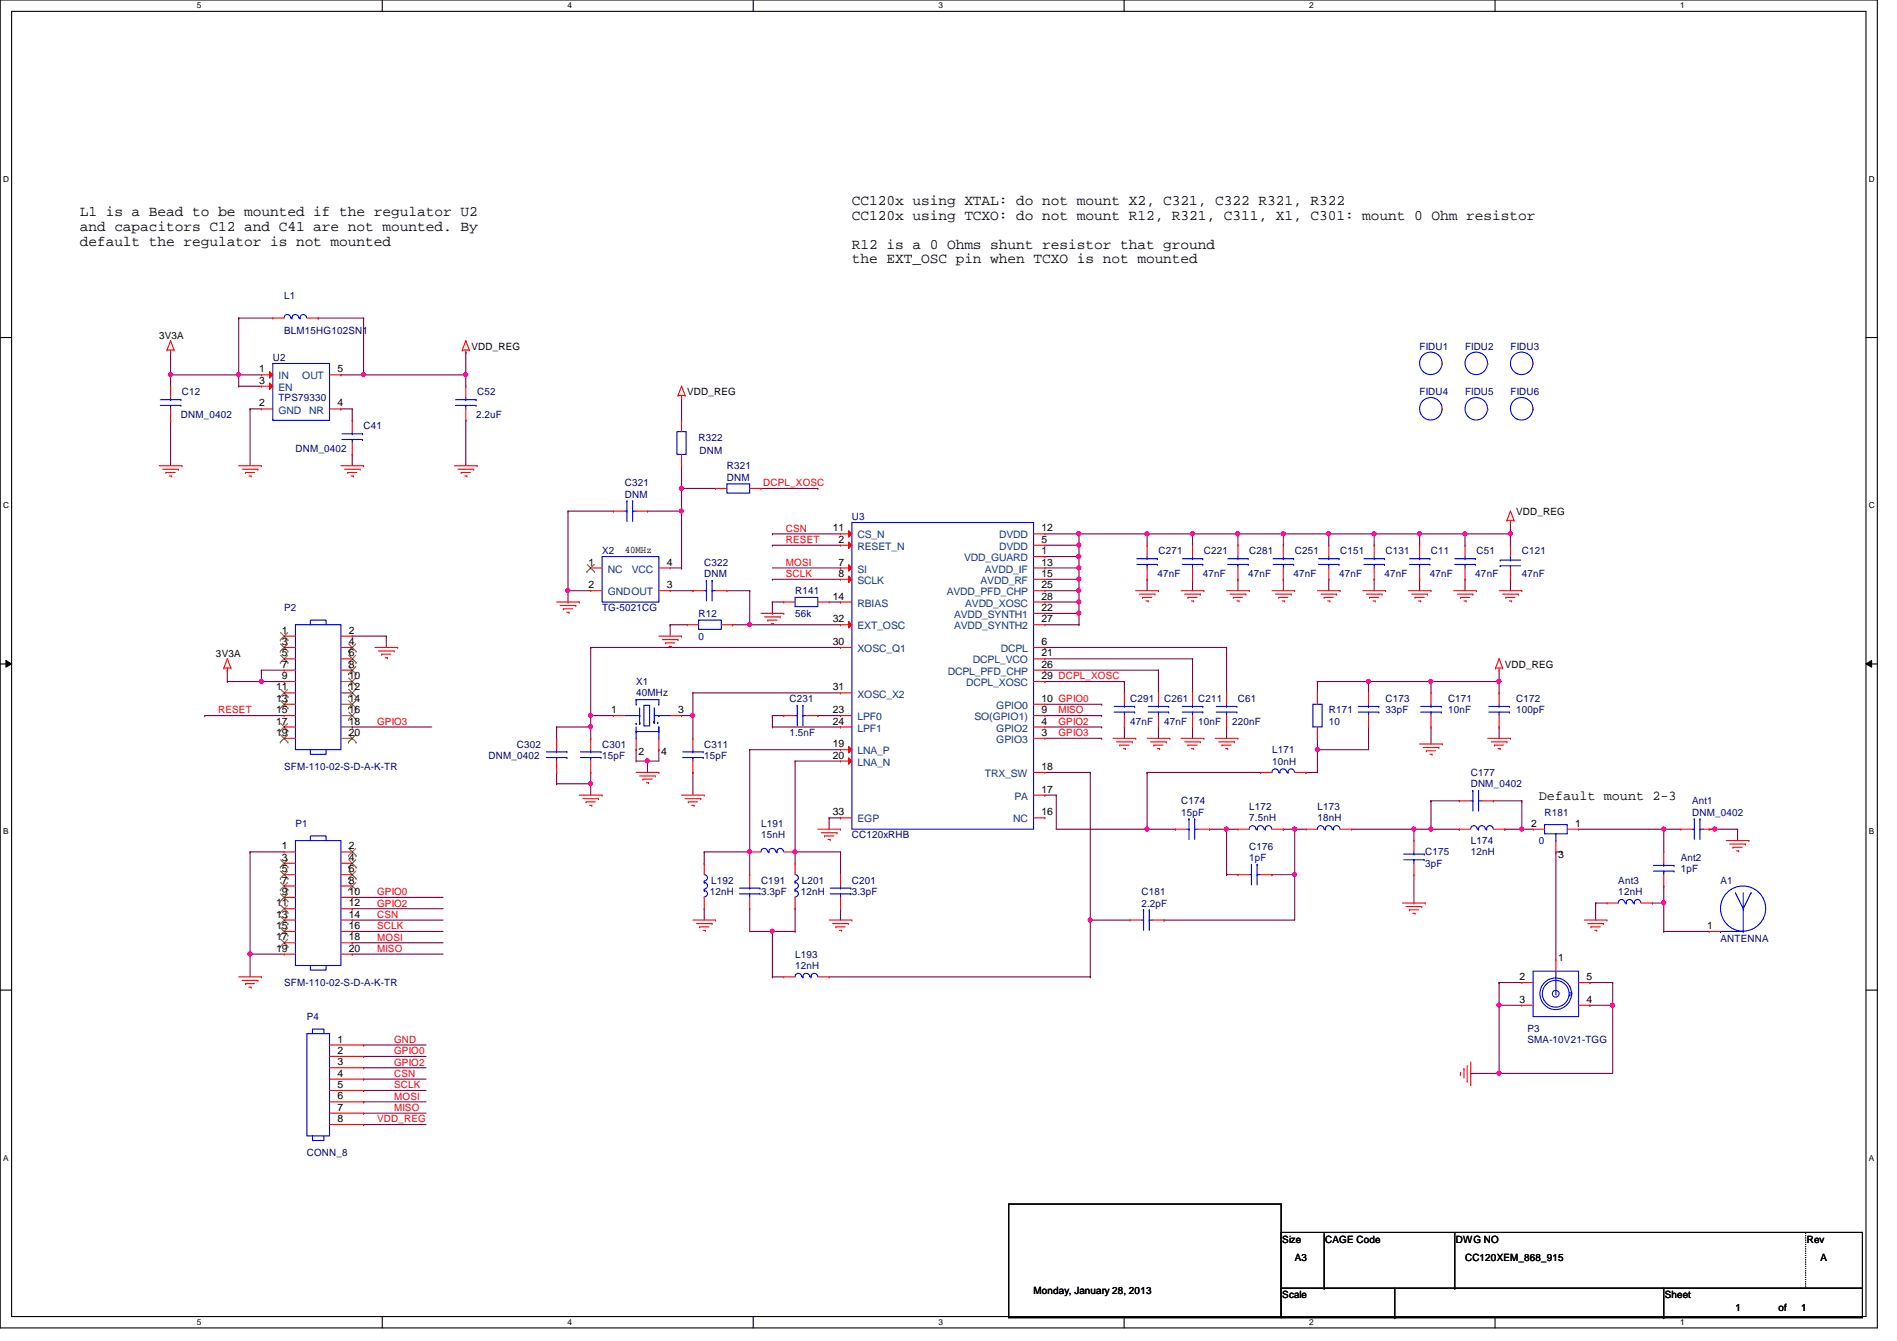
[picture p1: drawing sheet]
<svg xmlns="http://www.w3.org/2000/svg" width="297mm" height="210mm" viewBox="0 0 297 210" stroke-linecap="round" stroke-linejoin="round" font-family="sans-serif">
<defs><g id="words">
<g font-size="2.3">
<text x="12.5" y="33.9">L1 is a Bead to be mounted if the regulator U2</text>
<text x="133.4" y="32.1">CC120x using XTAL: do not mount X2, C321, C322 R321, R322</text>
<text x="133.4" y="34.4">CC120x using TCXO: do not mount R12, R321, C311, X1, C301: mount 0 Ohm resistor</text>
<text x="12.5" y="36.2">and capacitors C12 and C41 are not mounted. By</text>
<text x="12.5" y="38.4">default the regulator is not mounted</text>
<text x="133.4" y="38.9">R12 is a 0 Ohms shunt resistor that ground</text>
<text x="133.4" y="41.2">the EXT_OSC pin when TCXO is not mounted</text>
</g>
<text font-size="2.1" x="241" y="125.2">Default mount 2-3</text>
<g font-size="1.6" fill="#000080">
<text x="44.5" y="46.8">L1</text>
<text x="44.5" y="52.3">BLM15HG102SN1</text>
<text x="42.7" y="56.6">U2</text>
<text x="222.3" y="54.8">FIDU1</text>
<text x="229.4" y="54.8">FIDU2</text>
<text x="236.5" y="54.8">FIDU3</text>
<text x="28.3" y="65.4">DNM_0402</text>
<text x="28.5" y="61.9">C12</text>
<text x="43.6" y="62.8">TPS79330</text>
<text x="74.5" y="65.4">2.2uF</text>
<text x="74.7" y="61.9">C52</text>
<text x="222.3" y="61.9">FIDU4</text>
<text x="229.4" y="61.9">FIDU5</text>
<text x="236.5" y="61.9">FIDU6</text>
<text x="46.3" y="70.8">DNM_0402</text>
<text x="56.9" y="67.2">C41</text>
<text x="109.4" y="69">R322</text>
<text x="109.6" y="71.1">DNM</text>
<text x="97.8" y="76.1">C321</text>
<text x="97.8" y="77.9">DNM</text>
<text x="113.8" y="73.4">R321</text>
<text x="113.8" y="75.2">DNM</text>
<text x="133.4" y="81.4">U3</text>
<text x="94.3" y="86.8">X2</text>
<text x="110.3" y="88.6">C322</text>
<text x="181.4" y="86.8">C271</text>
<text x="188.5" y="86.8">C221</text>
<text x="195.6" y="86.8">C281</text>
<text x="202.7" y="86.8">C251</text>
<text x="209.8" y="86.8">C151</text>
<text x="217" y="86.8">C131</text>
<text x="224.1" y="86.8">C11</text>
<text x="231.2" y="86.8">C51</text>
<text x="238.3" y="86.8">C121</text>
<text x="44.5" y="95.7">P2</text>
<text x="94.3" y="95.7">TG-5021CG</text>
<text x="110.3" y="90.3">DNM</text>
<text x="124.5" y="93">R141</text>
<text x="181.2" y="90.3">47nF</text>
<text x="188.3" y="90.3">47nF</text>
<text x="195.4" y="90.3">47nF</text>
<text x="202.6" y="90.3">47nF</text>
<text x="209.7" y="90.3">47nF</text>
<text x="216.8" y="90.3">47nF</text>
<text x="223.9" y="90.3">47nF</text>
<text x="231" y="90.3">47nF</text>
<text x="238.3" y="90.3">47nF</text>
<text x="109.4" y="96.6">R12</text>
<text x="109.4" y="100.1">0</text>
<text x="124.5" y="96.6">56k</text>
<text x="99.6" y="107.2">X1</text>
<text x="99.6" y="109">40MHz</text>
<text x="123.6" y="109.9">C231</text>
<text x="177" y="109.9">C291</text>
<text x="177" y="113.5">47nF</text>
<text x="182.3" y="109.9">C261</text>
<text x="182.3" y="113.5">47nF</text>
<text x="187.6" y="109.9">C211</text>
<text x="187.6" y="113.5">10nF</text>
<text x="193" y="113.5">220nF</text>
<text x="193.8" y="109.9">C61</text>
<text x="208.1" y="111.7">R171</text>
<text x="208.1" y="113.5">10</text>
<text x="217" y="109.9">C173</text>
<text x="217" y="111.7">33pF</text>
<text x="226.7" y="109.9">C171</text>
<text x="226.7" y="111.7">10nF</text>
<text x="237.4" y="109.9">C172</text>
<text x="237.4" y="111.7">100pF</text>
<text x="76.5" y="118.8">DNM_0402</text>
<text x="80.9" y="117">C302</text>
<text x="94.3" y="117">C301</text>
<text x="94.3" y="118.8">15pF</text>
<text x="110.3" y="117">C311</text>
<text x="110.3" y="118.8">15pF</text>
<text x="123.6" y="115.2">1.5nF</text>
<text x="199.2" y="117.9">L171</text>
<text x="199.2" y="119.7">10nH</text>
<text x="44.5" y="120.6">SFM-110-02-S-D-A-K-TR</text>
<text x="185" y="125.9">C174</text>
<text x="230.3" y="121.5">C177</text>
<text x="230.3" y="123.2">DNM_0402</text>
<text x="265" y="125.9">Ant1</text>
<text x="46.3" y="129.5">P1</text>
<text x="119.2" y="129.5">L191</text>
<text x="119.2" y="131.2">15nH</text>
<text x="133.4" y="131.2">CC120xRHB</text>
<text x="185" y="127.7">15pF</text>
<text x="195.6" y="126.8">L172</text>
<text x="195.6" y="128.6">7.5nH</text>
<text x="206.3" y="126.8">L173</text>
<text x="206.3" y="128.6">18nH</text>
<text x="241.8" y="127.7">R181</text>
<text x="265" y="127.7">DNM_0402</text>
<text x="195.6" y="133">C176</text>
<text x="195.6" y="134.8">1pF</text>
<text x="223.2" y="133.9">C175</text>
<text x="223.2" y="135.7">3pF</text>
<text x="230.3" y="132.1">L174</text>
<text x="230.3" y="133.9">12nH</text>
<text x="241" y="132.1">0</text>
<text x="263.2" y="134.8">Ant2</text>
<text x="263.2" y="136.6">1pF</text>
<text x="111.2" y="140.1">12nH</text>
<text x="111.3" y="138.3">L192</text>
<text x="119.2" y="138.3">C191</text>
<text x="119.2" y="140.1">3.3pF</text>
<text x="125.4" y="140.1">12nH</text>
<text x="125.6" y="138.3">L201</text>
<text x="133.4" y="138.3">C201</text>
<text x="133.4" y="140.1">3.3pF</text>
<text x="178.7" y="140.1">C181</text>
<text x="178.7" y="141.9">2.2pF</text>
<text x="253.4" y="138.3">Ant3</text>
<text x="253.4" y="140.1">12nH</text>
<text x="269.4" y="138.3">A1</text>
<text x="124.5" y="149.9">L193</text>
<text x="269.4" y="147.4">ANTENNA</text>
<text x="44.5" y="154.3">SFM-110-02-S-D-A-K-TR</text>
<text x="124.5" y="151.7">12nH</text>
<text x="48" y="159.7">P4</text>
<text x="239.2" y="161.5">P3</text>
<text x="239.2" y="163.2">SMA-10V21-TGG</text>
<text x="48" y="181">CONN_8</text>
</g>
<g font-size="1.6">
<text x="24.9" y="53">3V3A</text>
<text x="40.6" y="58.3">1</text>
<text x="52.8" y="58.3">5</text>
<text x="73.8" y="54.8">VDD_REG</text>
<text x="40.6" y="63.6">2</text>
<text x="40.6" y="60.1">3</text>
<text x="52.8" y="63.6">4</text>
<text x="107.6" y="61.9">VDD_REG</text>
<text x="130.4" y="83.2">11</text>
<text x="163.1" y="83.2">12</text>
<text x="237.4" y="80.6">VDD_REG</text>
<text x="92.2" y="88.5">1</text>
<text x="97.8" y="86.6">40MHz</text>
<text x="104.4" y="88.5">4</text>
<text x="131.3" y="85">2</text>
<text x="131.3" y="88.5">7</text>
<text x="163.1" y="86.7">1</text>
<text x="163.1" y="85">5</text>
<text x="163.1" y="88.5">13</text>
<text x="92.2" y="92.1">2</text>
<text x="104.4" y="92.1">3</text>
<text x="130.4" y="93.9">14</text>
<text x="131.3" y="90.3">8</text>
<text x="163.1" y="90.3">15</text>
<text x="163.1" y="95.6">22</text>
<text x="163.1" y="92.1">25</text>
<text x="163.1" y="93.9">28</text>
<text x="44.2" y="99.2">1</text>
<text x="44.2" y="101">3</text>
<text x="54.6" y="99.2">2</text>
<text x="54.6" y="101">4</text>
<text x="130.4" y="101">30</text>
<text x="130.4" y="97.4">32</text>
<text x="163.1" y="101">6</text>
<text x="163.1" y="97.4">27</text>
<text x="33.8" y="102.8">3V3A</text>
<text x="44.2" y="102.7">5</text>
<text x="44.2" y="104.5">7</text>
<text x="44.2" y="106.3">9</text>
<text x="54.6" y="102.7">6</text>
<text x="54.6" y="104.5">8</text>
<text x="54.6" y="106.3">10</text>
<text x="163.1" y="102.7">21</text>
<text x="163.1" y="104.5">26</text>
<text x="163.1" y="106.3">29 DCPL_XOSC</text>
<text x="235.6" y="104.6">VDD_REG</text>
<text x="43.3" y="108.1">11</text>
<text x="43.3" y="109.9">13</text>
<text x="43.3" y="111.6">15</text>
<text x="43.3" y="113.4">17</text>
<text x="54.6" y="108.1">12</text>
<text x="54.6" y="109.9">14</text>
<text x="54.6" y="111.6">16</text>
<text x="54.6" y="113.4">18</text>
<text x="95.7" y="111.6">1</text>
<text x="106.2" y="111.6">3</text>
<text x="130.4" y="108.1">31</text>
<text x="130.4" y="111.6">23</text>
<text x="130.4" y="113.4">24</text>
<text x="163.1" y="113.4">4</text>
<text x="163.1" y="111.6">9</text>
<text x="163.1" y="109.9">10 GPIO0</text>
<text x="43.3" y="115.2">19</text>
<text x="54.6" y="115.2">20</text>
<text x="100" y="118.2">2</text>
<text x="103.5" y="118.2">4</text>
<text x="130.4" y="117">19</text>
<text x="130.4" y="118.7">20</text>
<text x="163.1" y="115.2">3</text>
<text x="163.1" y="124.1">17</text>
<text x="163.1" y="120.5">18</text>
<text x="130.4" y="127.6">33</text>
<text x="163.1" y="127.6">16</text>
<text x="239.7" y="129.4">2</text>
<text x="246.6" y="129.4">1</text>
<text x="44.2" y="133">1</text>
<text x="44.2" y="134.7">3</text>
<text x="44.2" y="136.5">5</text>
<text x="54.6" y="133">2</text>
<text x="54.6" y="134.7">4</text>
<text x="54.6" y="136.5">6</text>
<text x="244" y="134.2">3</text>
<text x="43.3" y="141.9">11</text>
<text x="43.3" y="143.6">13</text>
<text x="44.2" y="138.3">7</text>
<text x="44.2" y="140.1">9</text>
<text x="54.6" y="138.3">8</text>
<text x="54.6" y="140.1">10</text>
<text x="54.6" y="141.9">12</text>
<text x="54.6" y="143.6">14</text>
<text x="43.3" y="145.4">15</text>
<text x="43.3" y="147.2">17</text>
<text x="43.3" y="149">19</text>
<text x="54.6" y="145.4">16</text>
<text x="54.6" y="147.2">18</text>
<text x="54.6" y="149">20</text>
<text x="267.3" y="145.4">1</text>
<text x="238" y="153.4">2</text>
<text x="244" y="150.4">1</text>
<text x="248.4" y="153.4">5</text>
<text x="238" y="157">3</text>
<text x="248.4" y="157">4</text>
<text x="52.8" y="163.2">1</text>
<text x="52.8" y="165">2</text>
<text x="52.8" y="166.8">3</text>
<text x="52.8" y="168.5">4</text>
<text x="52.8" y="170.3">5</text>
<text x="52.8" y="172.1">6</text>
<text x="52.8" y="173.9">7</text>
<text x="52.8" y="175.6">8</text>
<text x="200.8" y="194.5">Size</text>
<text x="202.7" y="197.4">A3</text>
<text x="207.5" y="194.5">CAGE Code</text>
<text x="228" y="194.5">DWG NO</text>
<text x="229.4" y="197.4">CC120XEM_868_915</text>
<text x="282.9" y="194.5">Rev</text>
<text x="285.1" y="197.4">A</text>
<text x="161.8" y="202.5">Monday, January 28, 2013</text>
<text x="200.8" y="203.2">Scale</text>
<text x="260.7" y="203.2">Sheet</text>
<text x="271.7" y="205.2">1</text>
<text x="278.5" y="205.2">of</text>
<text x="282" y="205.2">1</text>
</g>
<g font-size="1.6" fill="#004080">
<text x="43.6" y="59.4">IN</text>
<text x="47.3" y="59.4">OUT</text>
<text x="43.6" y="64.7">GND</text>
<text x="43.6" y="61.2">EN</text>
<text x="48.4" y="64.7">NR</text>
<text x="95.2" y="89.6">NC</text>
<text x="98.9" y="89.6">VCC</text>
<text x="134.3" y="86.1">RESET_N</text>
<text x="134.3" y="89.6">SI</text>
<text x="134.3" y="84.3">CS_N</text>
<text x="151" y="87.8">VDD_GUARD</text>
<text x="154.2" y="89.6">AVDD_IF</text>
<text x="156.5" y="86.1">DVDD</text>
<text x="156.5" y="84.3">DVDD</text>
<text x="95.2" y="93.2">GNDOUT</text>
<text x="134.3" y="91.4">SCLK</text>
<text x="134.3" y="95">RBIAS</text>
<text x="148.2" y="93.2">AVDD_PFD_CHP</text>
<text x="151.1" y="95">AVDD_XOSC</text>
<text x="153.5" y="91.4">AVDD_RF</text>
<text x="134.3" y="98.5">EXT_OSC</text>
<text x="149.4" y="96.7">AVDD_SYNTH1</text>
<text x="149.4" y="98.5">AVDD_SYNTH2</text>
<text x="134.3" y="102.1">XOSC_Q1</text>
<text x="148.4" y="105.6">DCPL_PFD_CHP</text>
<text x="151.3" y="107.4">DCPL_XOSC</text>
<text x="152.4" y="103.8">DCPL_VCO</text>
<text x="156.7" y="102.1">DCPL</text>
<text x="134.3" y="109.2">XOSC_X2</text>
<text x="134.3" y="112.7">LPF0</text>
<text x="152.6" y="112.7">SO(GPIO1)</text>
<text x="156" y="111">GPIO0</text>
<text x="134.3" y="118.1">LNA_P</text>
<text x="134.3" y="119.8">LNA_N</text>
<text x="134.3" y="114.5">LPF1</text>
<text x="156" y="116.3">GPIO3</text>
<text x="156" y="114.5">GPIO2</text>
<text x="154.2" y="121.6">TRX_SW</text>
<text x="158.8" y="125.2">PA</text>
<text x="134.3" y="128.7">EGP</text>
<text x="158.7" y="128.7">NC</text>
</g>
<g font-size="1.6" fill="#f00">
<text x="119.5" y="76.1">DCPL_XOSC</text>
<text x="123.1" y="83.2">CSN</text>
<text x="123.1" y="85">RESET</text>
<text x="123.1" y="88.6">MOSI</text>
<text x="123.1" y="90.3">SCLK</text>
<text x="34.2" y="111.7">RESET</text>
<text x="59.1" y="113.5">GPIO3</text>
<text x="165.7" y="113.5">GPIO2</text>
<text x="165.7" y="111.7">MISO</text>
<text x="165.7" y="115.2">GPIO3</text>
<text x="59.1" y="140.1">GPIO0</text>
<text x="59.1" y="141.9">GPIO2</text>
<text x="59.1" y="143.7">CSN</text>
<text x="59.1" y="145.5">SCLK</text>
<text x="59.1" y="147.2">MOSI</text>
<text x="59.1" y="149">MISO</text>
<text x="61.7" y="165">GPIO0</text>
<text x="61.7" y="166.8">GPIO2</text>
<text x="61.7" y="163.2">GND</text>
<text x="61.7" y="168.6">CSN</text>
<text x="61.7" y="170.3">SCLK</text>
<text x="61.7" y="172.1">MOSI</text>
<text x="61.7" y="173.9">MISO</text>
<text x="59.1" y="175.7">VDD_REG</text>
</g>
<g font-size="1.3">
<text x="30.8" y="1.3">5</text>
<text x="88.9" y="1.3">4</text>
<text x="146.9" y="1.3">3</text>
<text x="205" y="1.3">2</text>
<text x="263.1" y="1.3">1</text>
<text x=".5" y="28.4">D</text>
<text x="292.6" y="28.4">D</text>
<text x=".5" y="79.5">C</text>
<text x="292.6" y="79.5">C</text>
<text x=".5" y="130.6">B</text>
<text x="292.6" y="130.6">B</text>
<text x=".5" y="181.7">A</text>
<text x="292.6" y="181.7">A</text>
<text x="30.8" y="207.4">5</text>
<text x="88.9" y="207.4">4</text>
<text x="146.9" y="207.4">3</text>
<text x="205" y="207.4">2</text>
<text x="263.1" y="207.4">1</text>
</g>
</g></defs>
<path d="M0 0h294v207.9h-294zM1.8 1.8h290.4v204.3h-290.4z" fill="none" stroke="#000" stroke-width=".17"/>
<g fill="#fff">
<path d="M30.8 .2h.7v1.4h-.7z"/>
<path d="M30.8 206.2h.7v1.4h-.7z"/>
</g>
<path d="M59.9 0v1.8M59.9 206.1v1.8" fill="none" stroke="#000" stroke-width=".17"/>
<g fill="#fff">
<path d="M88.9 .2h.6v1.4h-.6z"/>
<path d="M88.9 206.2h.6v1.4h-.6z"/>
</g>
<path d="M117.9 0v1.8M117.9 206.1v1.8" fill="none" stroke="#000" stroke-width=".17"/>
<g fill="#fff">
<path d="M146.9 .2h.7v1.4h-.7z"/>
<path d="M146.9 206.2h.7v1.4h-.7z"/>
</g>
<path d="M176 0v1.8M176 206.1v1.8" fill="none" stroke="#000" stroke-width=".17"/>
<g fill="#fff">
<path d="M205 .2h.7v1.4h-.7z"/>
<path d="M205 206.2h.7v1.4h-.7z"/>
</g>
<path d="M234.1 0v1.8M234.1 206.1v1.8" fill="none" stroke="#000" stroke-width=".17"/>
<g fill="#fff">
<path d="M263.1 .2h.7v1.4h-.7z"/>
<path d="M263.1 206.2h.7v1.4h-.7z"/>
<path d="M.5 27.3h.9v1.4h-.9z"/>
<path d="M292.6 27.3h.9v1.4h-.9z"/>
<path d="M.5 78.4h.9v1.4h-.9z"/>
<path d="M292.6 78.4h.9v1.4h-.9z"/>
</g>
<path d="M0 52.8h1.8M292.2 52.8h1.8" fill="none" stroke="#000" stroke-width=".17"/>
<g fill="#fff">
<path d="M.5 129.5h.8v1.4h-.8z"/>
<path d="M292.6 129.5h.9v1.4h-.9z"/>
</g>
<path d="M0 103.9h1.8M292.2 103.9h1.8" fill="none" stroke="#000" stroke-width=".17"/>
<path d="M.9 103.4l.9 .5-.9 .5zM292.2 103.9l.9-.5v1z" fill="#000"/>
<path d="M.9 103.4l.9 .5-.9 .5zM292.2 103.9l.9-.5v1z" fill="none" stroke="#000" stroke-width=".16"/>
<g fill="#fff">
<path d="M.5 180.5h.8v1.4h-.8z"/>
<path d="M292.6 180.5h.9v1.4h-.9z"/>
</g>
<path d="M0 155h1.8M292.2 155h1.8" fill="none" stroke="#000" stroke-width=".17"/>
<path d="M26.7 58.7h.1M26.7 58.7v1.8M26.7 58.7h10.7M37.4 58.7h.1M37.4 58.7v1.8M26.7 65.8h.1M26.7 65.8v7.1" fill="none" stroke="#800040" stroke-width=".17"/>
<circle cx="26.7" cy="58.6" r=".32" fill="#f0f"/>
<circle cx="26.7" cy="58.6" r=".32" fill="none" stroke="#f0f" stroke-width=".17"/>
<path d="M37.4 58.7h.1M37.4 49.8h.1M37.4 58.7h3.5M37.4 49.8h5.3M37.4 49.8v8.9M37.4 60.5h.1M37.4 60.5h3.5" fill="none" stroke="#800040" stroke-width=".17"/>
<circle cx="37.4" cy="58.6" r=".32" fill="#f0f"/>
<circle cx="37.4" cy="58.6" r=".32" fill="none" stroke="#f0f" stroke-width=".17"/>
<path d="M49.8 49.8h.1M49.8 49.8h7.1M56.9 49.8h.1M56.9 49.8v8.9" fill="none" stroke="#800040" stroke-width=".17"/>
<circle cx="56.9" cy="58.6" r=".32" fill="#f0f"/>
<circle cx="56.9" cy="58.6" r=".32" fill="none" stroke="#f0f" stroke-width=".17"/>
<path d="M53.4 58.7h.1M53.4 58.7h19.5M56.9 58.7h.1M72.9 58.7h.1M72.9 58.7v1.8" fill="none" stroke="#800040" stroke-width=".17"/>
<circle cx="72.9" cy="58.6" r=".32" fill="#f0f"/>
<circle cx="72.9" cy="58.6" r=".32" fill="none" stroke="#f0f" stroke-width=".17"/>
<g fill="none" stroke="#800040" stroke-width=".17">
<path d="M26.7 55.1h.1M26.7 55.1v3.6M72.9 55.1h.1M72.9 55.1v3.6M39.2 64h.1M39.2 64h1.7M39.2 64v8.9M53.4 64h.1M53.4 64h1.8M55.2 64h.1M55.2 71.1h.1M55.2 64v1.8"/>
<path d="M55.2 71.1v1.8M72.9 65.8h.1M72.9 65.8v7.1M99.6 117.3h.1M99.6 119.1h.1M99.6 117.3v1.8M99.6 119.1h1.8M103.2 117.3h.1M103.2 117.3v1.8M120.9 112h.1M120.9 113.8h.1M120.9 112h1.8"/>
<path d="M120.9 112v1.8M120.9 113.8h10.7M128.1 112h.1M128.1 112h3.5M131.6 113.8h.1M163.6 101.3h.1M163.6 104.9h.1M163.6 106.7h.1M163.6 101.3h28.5M163.6 103.1h23.1M163.6 104.9h17.8M163.6 106.7h12.5"/>
<path d="M176.1 113.8h.1M176.1 106.7h.1M176.1 106.7v1.8M176.1 113.8v1.8M181.4 113.8h.1M181.4 104.9h.1M181.4 104.9v3.6M181.4 113.8v1.8M186.7 113.8h.1M186.7 103.1h.1M186.7 103.1v5.4M186.7 113.8v1.8"/>
<path d="M192.1 113.8h.1M192.1 101.3h.1M192.1 101.3v7.2M192.1 113.8v1.8M108.5 120.9h.1M108.5 120.9v3.6M129.8 128h.1M129.8 128v1.8M129.8 128h1.8M131.6 128h.1"/>
</g>
<circle cx="101.4" cy="119.1" r=".32" fill="#f0f"/>
<circle cx="101.4" cy="119.1" r=".32" fill="none" stroke="#f0f" stroke-width=".17"/>
<path d="M101.4 119.1h.1M101.4 119.1v1.8M101.4 119.1h1.8M92.5 120.9h.1M92.5 120.9v1.8" fill="none" stroke="#800040" stroke-width=".17"/>
<circle cx="92.5" cy="122.7" r=".32" fill="#f0f"/>
<circle cx="92.5" cy="122.7" r=".32" fill="none" stroke="#f0f" stroke-width=".17"/>
<path d="M87.2 113.8h.1M87.2 113.8v1.8M87.2 113.8h5.3M92.5 112h.1M92.5 113.8h.1M92.5 112v3.6M92.5 112h3.6" fill="none" stroke="#800040" stroke-width=".17"/>
<circle cx="92.5" cy="113.8" r=".32" fill="#f0f"/>
<circle cx="92.5" cy="113.8" r=".32" fill="none" stroke="#f0f" stroke-width=".17"/>
<path d="M106.7 112h.1M106.7 112h1.8M108.5 112h.1M108.5 112v3.6M87.2 120.9h.1M87.2 122.7h.1M87.2 120.9v1.8M87.2 122.7h5.3M92.5 122.7h.1M92.5 122.7v1.8" fill="none" stroke="#800040" stroke-width=".17"/>
<circle cx="108.5" cy="112" r=".32" fill="#f0f"/>
<circle cx="108.5" cy="112" r=".32" fill="none" stroke="#f0f" stroke-width=".17"/>
<path d="M92.5 101.3h.1M92.5 112h.1M92.5 101.3h39.1M92.5 101.3v10.7M108.5 108.5h.1M108.5 112h.1M108.5 108.5h23.1M108.5 108.5v3.5" fill="none" stroke="#800040" stroke-width=".17"/>
<circle cx="92.5" cy="112" r=".32" fill="#f0f"/>
<circle cx="92.5" cy="112" r=".32" fill="none" stroke="#f0f" stroke-width=".17"/>
<path d="M104.9 92.5h3.6M108.5 92.5h.1M113.8 92.5h3.6M117.4 92.5h.1M117.4 92.5v5.3" fill="none" stroke="#800040" stroke-width=".17"/>
<circle cx="117.4" cy="97.8" r=".32" fill="#f0f"/>
<circle cx="117.4" cy="97.8" r=".32" fill="none" stroke="#f0f" stroke-width=".17"/>
<path d="M88.9 92.5h.1M88.9 94.2h.1M88.9 92.5h3.6M88.9 92.5v1.7M104.9 97.8h.1M104.9 97.8h2.7M104.9 97.8v1.8M114.7 97.8h.1M114.7 97.8h16.9M117.4 97.8h.1" fill="none" stroke="#800040" stroke-width=".17"/>
<circle cx="88.9" cy="92.4" r=".32" fill="#f0f"/>
<circle cx="88.9" cy="92.4" r=".32" fill="none" stroke="#f0f" stroke-width=".17"/>
<g fill="none" stroke="#800040" stroke-width=".17">
<path d="M106.7 65.8h.1M106.7 76.5h.1M106.7 62.2v3.6M106.7 72.9v16M106.7 76.5h5.4M88.9 80h.1M88.9 92.5h.1M88.9 80h7.2M88.9 80v12.5M101.4 80h5.3M104.9 88.9h1.8M106.7 80h.1"/>
<path d="M106.7 88.9h.1"/>
</g>
<circle cx="106.7" cy="76.4" r=".32" fill="#f0f"/>
<circle cx="106.7" cy="76.4" r=".32" fill="none" stroke="#f0f" stroke-width=".17"/>
<circle cx="106.7" cy="80" r=".32" fill="#f0f"/>
<circle cx="106.7" cy="80" r=".32" fill="none" stroke="#f0f" stroke-width=".17"/>
<path d="M119.2 76.5h8.9M128.1 76.5h.1M120.9 94.2h.1M120.9 96h.1M120.9 94.2h1.8M120.9 94.2v1.8M129.8 94.2h1.8M131.6 94.2h.1M163.6 83.6h5.3M168.9 83.6h.1" fill="none" stroke="#800040" stroke-width=".17"/>
<circle cx="168.9" cy="83.5" r=".32" fill="#f0f"/>
<circle cx="168.9" cy="83.5" r=".32" fill="none" stroke="#f0f" stroke-width=".17"/>
<path d="M229.4 83.6h.1M229.4 83.6v1.7M236.5 85.3h.1M236.5 83.6v1.7" fill="none" stroke="#800040" stroke-width=".17"/>
<circle cx="229.4" cy="83.5" r=".32" fill="#f0f"/>
<circle cx="229.4" cy="83.5" r=".32" fill="none" stroke="#f0f" stroke-width=".17"/>
<path d="M215.2 83.6h.1M215.2 83.6h21.3M215.2 83.6v1.7M222.3 83.6h.1M222.3 83.6v1.7M229.4 83.6h.1M236.5 83.6h.1" fill="none" stroke="#800040" stroke-width=".17"/>
<circle cx="215.2" cy="83.5" r=".32" fill="#f0f"/>
<circle cx="215.2" cy="83.5" r=".32" fill="none" stroke="#f0f" stroke-width=".17"/>
<circle cx="222.3" cy="83.5" r=".32" fill="#f0f"/>
<circle cx="222.3" cy="83.5" r=".32" fill="none" stroke="#f0f" stroke-width=".17"/>
<path d="M201 83.6h.1M201 83.6h14.2M201 83.6v1.7M208.1 83.6h.1M208.1 83.6v1.7M215.2 83.6h.1" fill="none" stroke="#800040" stroke-width=".17"/>
<circle cx="200.9" cy="83.5" r=".32" fill="#f0f"/>
<circle cx="200.9" cy="83.5" r=".32" fill="none" stroke="#f0f" stroke-width=".17"/>
<circle cx="208" cy="83.5" r=".32" fill="#f0f"/>
<circle cx="208" cy="83.5" r=".32" fill="none" stroke="#f0f" stroke-width=".17"/>
<path d="M193.8 83.6h.1M193.8 83.6v1.7M193.8 83.6h7.2M201 83.6h.1" fill="none" stroke="#800040" stroke-width=".17"/>
<circle cx="193.8" cy="83.5" r=".32" fill="#f0f"/>
<circle cx="193.8" cy="83.5" r=".32" fill="none" stroke="#f0f" stroke-width=".17"/>
<path d="M179.6 83.6h.1M179.6 83.6h14.2M179.6 83.6v1.7M186.7 83.6h.1M186.7 83.6v1.7M193.8 83.6h.1" fill="none" stroke="#800040" stroke-width=".17"/>
<circle cx="179.6" cy="83.5" r=".32" fill="#f0f"/>
<circle cx="179.6" cy="83.5" r=".32" fill="none" stroke="#f0f" stroke-width=".17"/>
<circle cx="186.7" cy="83.5" r=".32" fill="#f0f"/>
<circle cx="186.7" cy="83.5" r=".32" fill="none" stroke="#f0f" stroke-width=".17"/>
<path d="M163.6 85.3h5.3M168.9 85.3h.1" fill="none" stroke="#800040" stroke-width=".17"/>
<circle cx="168.9" cy="85.3" r=".32" fill="#f0f"/>
<circle cx="168.9" cy="85.3" r=".32" fill="none" stroke="#f0f" stroke-width=".17"/>
<path d="M163.6 87.1h5.3M168.9 83.6h.1M168.9 87.1h.1M168.9 83.6v1.7M168.9 83.6h10.7M179.6 83.6h.1" fill="none" stroke="#800040" stroke-width=".17"/>
<circle cx="168.9" cy="87.1" r=".32" fill="#f0f"/>
<circle cx="168.9" cy="87.1" r=".32" fill="none" stroke="#f0f" stroke-width=".17"/>
<path d="M163.6 88.9h5.3M168.9 85.3h.1M168.9 88.9h.1M168.9 85.3v1.8" fill="none" stroke="#800040" stroke-width=".17"/>
<circle cx="168.9" cy="88.9" r=".32" fill="#f0f"/>
<circle cx="168.9" cy="88.9" r=".32" fill="none" stroke="#f0f" stroke-width=".17"/>
<path d="M163.6 90.7h5.3M168.9 87.1h.1M168.9 90.7h.1M168.9 87.1v1.8" fill="none" stroke="#800040" stroke-width=".17"/>
<circle cx="168.9" cy="90.7" r=".32" fill="#f0f"/>
<circle cx="168.9" cy="90.7" r=".32" fill="none" stroke="#f0f" stroke-width=".17"/>
<path d="M163.6 92.5h5.3M168.9 88.9h.1M168.9 92.5h.1M168.9 88.9v1.8" fill="none" stroke="#800040" stroke-width=".17"/>
<circle cx="168.9" cy="92.4" r=".32" fill="#f0f"/>
<circle cx="168.9" cy="92.4" r=".32" fill="none" stroke="#f0f" stroke-width=".17"/>
<path d="M163.6 94.2h5.3M168.9 90.7h.1M168.9 94.2h.1M168.9 90.7v1.8" fill="none" stroke="#800040" stroke-width=".17"/>
<circle cx="168.9" cy="94.2" r=".32" fill="#f0f"/>
<circle cx="168.9" cy="94.2" r=".32" fill="none" stroke="#f0f" stroke-width=".17"/>
<path d="M163.6 96h5.3M168.9 92.5h.1M168.9 96h.1M168.9 92.5v1.7" fill="none" stroke="#800040" stroke-width=".17"/>
<circle cx="168.9" cy="96" r=".32" fill="#f0f"/>
<circle cx="168.9" cy="96" r=".32" fill="none" stroke="#f0f" stroke-width=".17"/>
<g fill="none" stroke="#800040" stroke-width=".17">
<path d="M163.6 97.8h5.3M168.9 94.2h.1M168.9 97.8h.1M168.9 96h.1M168.9 94.2v3.6M179.6 90.7h.1M179.6 90.7v1.8M186.7 90.7h.1M186.7 90.7v1.8M193.8 90.7h.1M193.8 90.7v1.8M201 90.7h.1"/>
<path d="M201 90.7v1.8M208.1 90.7h.1M208.1 90.7v1.8M215.2 90.7h.1M215.2 90.7v1.8M222.3 90.7h.1M222.3 90.7v1.8M229.4 90.7h.1M229.4 90.7v1.8M236.5 90.7h.1M236.5 90.7v1.8M117.4 117.3h.1"/>
<path d="M117.4 117.3h14.2M117.4 117.3v16M124.5 119.1h.1M124.5 119.1h7.1M124.5 119.1v14.2M117.4 133.3h.1M124.5 133.3h.1"/>
</g>
<circle cx="124.5" cy="133.3" r=".32" fill="#f0f"/>
<circle cx="124.5" cy="133.3" r=".32" fill="none" stroke="#f0f" stroke-width=".17"/>
<g fill="none" stroke="#800040" stroke-width=".17">
<path d="M110.3 133.3h.1M110.3 133.3h7.1M117.4 133.3h.1M117.4 133.3v3.6M124.5 133.3h.1M124.5 133.3v1.8M124.5 133.3h7.1M131.6 133.3h.1M131.6 133.3v3.6M117.4 142.2h.1M117.4 142.2v3.6h3.5M120.9 145.8h.1"/>
<path d="M124.5 142.2h.1M124.5 142.2v3.6M131.6 142.2h.1M131.6 142.2v1.8"/>
</g>
<circle cx="117.4" cy="133.3" r=".32" fill="#f0f"/>
<circle cx="117.4" cy="133.3" r=".32" fill="none" stroke="#f0f" stroke-width=".17"/>
<path d="M110.3 135.1h.1M110.3 133.3v1.8M110.3 142.2h.1M110.3 142.2v1.8M120.9 152.9h.1M120.9 145.8h.1M120.9 152.9h1.8M120.9 145.8v7.1" fill="none" stroke="#800040" stroke-width=".17"/>
<circle cx="120.9" cy="145.8" r=".32" fill="#f0f"/>
<circle cx="120.9" cy="145.8" r=".32" fill="none" stroke="#f0f" stroke-width=".17"/>
<path d="M170.7 120.9h.1M170.7 120.9v23.1M120.9 145.8h3.6M124.5 145.8h.1M129.8 152.9h40.9M170.7 152.9h.1" fill="none" stroke="#800040" stroke-width=".17"/>
<circle cx="170.7" cy="144" r=".32" fill="#f0f"/>
<circle cx="170.7" cy="144" r=".32" fill="none" stroke="#f0f" stroke-width=".17"/>
<path d="M163.6 120.9h7.1M165.4 129.8h14.2M170.7 120.9h.1M179.6 129.8h.1M170.7 144h.1M170.7 144v8.9M170.7 144h6.2" fill="none" stroke="#800040" stroke-width=".17"/>
<circle cx="179.6" cy="129.8" r=".32" fill="#f0f"/>
<circle cx="179.6" cy="129.8" r=".32" fill="none" stroke="#f0f" stroke-width=".17"/>
<path d="M189.4 129.8h.1M189.4 129.8h2.7M201 129.8h.1M201 129.8h1.7M202.7 129.8h.1M202.7 129.8v7.1" fill="none" stroke="#800040" stroke-width=".17"/>
<circle cx="202.7" cy="136.9" r=".32" fill="#f0f"/>
<circle cx="202.7" cy="136.9" r=".32" fill="none" stroke="#f0f" stroke-width=".17"/>
<circle cx="202.7" cy="129.8" r=".32" fill="#f0f"/>
<circle cx="202.7" cy="129.8" r=".32" fill="none" stroke="#f0f" stroke-width=".17"/>
<path d="M192.1 136.9h.1M192.1 129.8h.1M192.1 136.9h1.7M192.1 129.8v7.1M199.2 136.9h.1M199.2 136.9h3.5" fill="none" stroke="#800040" stroke-width=".17"/>
<circle cx="192" cy="129.8" r=".32" fill="#f0f"/>
<circle cx="192" cy="129.8" r=".32" fill="none" stroke="#f0f" stroke-width=".17"/>
<g fill="none" stroke="#800040" stroke-width=".17">
<path d="M163.6 124.5h.1M163.6 124.5h1.8M165.4 124.5h.1M165.4 124.5v5.3M192.1 129.8h.1M192.1 129.8h1.7M202.7 136.9h.1M202.7 129.8h.1M202.7 129.8h1.8M202.7 136.9v7.1h-20.4M211.6 129.8h12.5M221.4 129.8h.1"/>
<path d="M221.4 129.8v1.8M182.3 144h.1"/>
</g>
<circle cx="224" cy="129.8" r=".32" fill="#f0f"/>
<circle cx="224" cy="129.8" r=".32" fill="none" stroke="#f0f" stroke-width=".17"/>
<circle cx="221.4" cy="129.8" r=".32" fill="#f0f"/>
<circle cx="221.4" cy="129.8" r=".32" fill="none" stroke="#f0f" stroke-width=".17"/>
<g fill="none" stroke="#800040" stroke-width=".17">
<path d="M221.4 136.9v4.5M224.1 125.3h.1M224.1 125.3h4.4M224.1 125.3v4.5h4.4M228.5 129.8h.1M233.8 125.3h.1M233.8 125.3h4.5M235.6 129.8h.1M238.3 125.3h.1M238.3 125.3v4.5h-2.7M221.4 141.4h.1M249 153.8h.1"/>
<path d="M249 157.4h.1M249 153.8h3.5M249 157.4h3.5M252.5 153.8h.1M252.5 157.4h.1M252.5 153.8v14.2h-17.8M234.7 168h.1"/>
</g>
<circle cx="252.5" cy="157.3" r=".32" fill="#f0f"/>
<circle cx="252.5" cy="157.3" r=".32" fill="none" stroke="#f0f" stroke-width=".17"/>
<path d="M234.7 153.8h.1M234.7 157.4h.1M234.7 153.8h3.6M234.7 153.8v14.2M234.7 157.4h3.6M230.3 168h.1M230.3 168h4.4M234.7 168h.1" fill="none" stroke="#800040" stroke-width=".17"/>
<circle cx="234.7" cy="157.3" r=".32" fill="#f0f"/>
<circle cx="234.7" cy="157.3" r=".32" fill="none" stroke="#f0f" stroke-width=".17"/>
<circle cx="234.7" cy="168" r=".32" fill="#f0f"/>
<circle cx="234.7" cy="168" r=".32" fill="none" stroke="#f0f" stroke-width=".17"/>
<path d="M206.3 115.6h.1M206.3 117.3h.1M206.3 115.6v5.3h-1.8M214.3 113.8h.1M214.3 113.8v3.5M179.6 120.9h.1M179.6 120.9h17.8M179.6 120.9v8.9h4.5M184.1 129.8h.1M204.5 120.9h.1" fill="none" stroke="#800040" stroke-width=".17"/>
<circle cx="206.3" cy="117.3" r=".32" fill="#f0f"/>
<circle cx="206.3" cy="117.3" r=".32" fill="none" stroke="#f0f" stroke-width=".17"/>
<path d="M206.3 106.7h.1M206.3 106.7v1.8M206.3 106.7h28.4v1.8M214.3 106.7h.1M214.3 106.7v1.8M224.1 106.7h.1M224.1 106.7v1.8M234.7 108.5h.1" fill="none" stroke="#800040" stroke-width=".17"/>
<circle cx="224" cy="106.7" r=".32" fill="#f0f"/>
<circle cx="224" cy="106.7" r=".32" fill="none" stroke="#f0f" stroke-width=".17"/>
<circle cx="214.3" cy="106.7" r=".32" fill="#f0f"/>
<circle cx="214.3" cy="106.7" r=".32" fill="none" stroke="#f0f" stroke-width=".17"/>
<path d="M224.1 113.8h.1M224.1 113.8v2.7M234.7 113.8h.1M234.7 106.7h.1M234.7 104.9v1.8M234.7 113.8v1.8" fill="none" stroke="#800040" stroke-width=".17"/>
<circle cx="234.7" cy="106.7" r=".32" fill="#f0f"/>
<circle cx="234.7" cy="106.7" r=".32" fill="none" stroke="#f0f" stroke-width=".17"/>
<path d="M40.9 104.9h.1M40.9 104.9h3.6M40.9 104.9v1.8" fill="none" stroke="#800040" stroke-width=".17"/>
<circle cx="40.9" cy="106.7" r=".32" fill="#f0f"/>
<circle cx="40.9" cy="106.7" r=".32" fill="none" stroke="#f0f" stroke-width=".17"/>
<path d="M55.2 99.6h.1M55.2 99.6h5.3M60.5 99.6h.1M60.5 99.6v1.7M35.6 104.9h.1M35.6 106.7h.1M35.6 106.7h8.9M35.6 104.9v1.8M40.9 106.7h.1M39.2 133.3h.1M39.2 133.3h5.3M39.2 133.3v16.1" fill="none" stroke="#800040" stroke-width=".17"/>
<circle cx="39.1" cy="149.3" r=".32" fill="#f0f"/>
<circle cx="39.1" cy="149.3" r=".32" fill="none" stroke="#f0f" stroke-width=".17"/>
<g fill="none" stroke="#800040" stroke-width=".17">
<path d="M120.9 85.3h.1M120.9 83.6h.1M120.9 90.7h.1M120.9 85.3h10.7M120.9 83.6h10.7M120.9 90.7h10.7M120.9 88.9h10.7M131.6 88.9h.1M236.5 83.6h.1M236.5 81.8v1.8M32 112h.1M32 112h12.5"/>
<path d="M55.2 113.8h.1M55.2 113.8h12.4M163.6 112h8.9M163.6 113.8h8.9M163.6 115.6h8.9M163.6 110.2h8.9M172.5 115.6h.1M172.5 110.2h.1M172.5 113.8h.1M172.5 112h.1M39.2 149.4h.1M39.2 149.4h5.3"/>
<path d="M39.2 149.4v3.5M55.2 140.5h.1M55.2 142.2h.1M55.2 144h.1M55.2 145.8h.1M55.2 147.6h.1M55.2 149.4h.1M55.2 149.4h14.2M55.2 140.5h14.2M55.2 142.2h14.2M55.2 144h14.2M55.2 145.8h14.2"/>
<path d="M55.2 147.6h14.2"/>
</g>
<circle cx="236.5" cy="83.5" r=".32" fill="#f0f"/>
<circle cx="236.5" cy="83.5" r=".32" fill="none" stroke="#f0f" stroke-width=".17"/>
<path d="M206.3 117.3h.1M206.3 117.3h8M238.3 129.8h.1M238.3 129.8h1.8" fill="none" stroke="#800040" stroke-width=".17"/>
<circle cx="238.3" cy="129.8" r=".32" fill="#f0f"/>
<circle cx="238.3" cy="129.8" r=".32" fill="none" stroke="#f0f" stroke-width=".17"/>
<path d="M260.5 129.8h.1M260.5 129.8h2.7M260.5 129.8v3.5M267.6 129.8h.1M267.6 129.8h4.5M268.5 129.8h.1M272.1 129.8h.1M272.1 129.8v1.8" fill="none" stroke="#800040" stroke-width=".17"/>
<circle cx="268.5" cy="129.8" r=".32" fill="#f0f"/>
<circle cx="268.5" cy="129.8" r=".32" fill="none" stroke="#f0f" stroke-width=".17"/>
<path d="M260.5 138.7h.1M260.5 138.7v2.7h-1.8M258.7 141.4h.1M260.5 145.8h.1M260.5 145.8h7.1" fill="none" stroke="#800040" stroke-width=".17"/>
<circle cx="260.5" cy="141.3" r=".32" fill="#f0f"/>
<circle cx="260.5" cy="141.3" r=".32" fill="none" stroke="#f0f" stroke-width=".17"/>
<path d="M247.2 129.8h13.3M260.5 129.8h.1M249.8 141.4h.1M249.8 141.4h1.8M249.8 141.4v2.6M260.5 141.4h.1M260.5 141.4v4.4" fill="none" stroke="#800040" stroke-width=".17"/>
<circle cx="260.5" cy="129.8" r=".32" fill="#f0f"/>
<circle cx="260.5" cy="129.8" r=".32" fill="none" stroke="#f0f" stroke-width=".17"/>
<g fill="none" stroke="#800040" stroke-width=".17">
<path d="M243.6 133.3h.1M243.6 133.3v16.9M243.6 133.3h.9M244.5 133.3h.1M56.9 165.4h.1M56.9 167.1h.1M56.9 168.9h.1M56.9 170.7h.1M56.9 172.5h.1M56.9 174.2h.1M56.9 176h.1M56.9 163.6h.1"/>
<path d="M56.9 165.4h9.8M56.9 167.1h9.8M56.9 168.9h9.8M56.9 170.7h9.8M56.9 172.5h9.8M56.9 174.2h9.8M56.9 176h9.8M56.9 163.6h9.8"/>
</g>
<g fill="none" stroke="#f00" stroke-width=".17">
<path d="M26.2 54.8h.1M26.2 54.8h1.1M26.7 55.1h.1M26.7 53.3h.1M26.7 54.8v.3M26.7 53.3l-.5 1.5M26.7 53.3l.6 1.5M27.3 54.8h.1M72.4 54.8h.1M72.4 54.8h1.1M72.9 55.1h.1M72.9 53.3h.1"/>
<path d="M72.9 54.8v.3M72.9 53.3l-.5 1.5M72.9 53.3l.6 1.5M73.5 54.8h.1M240.1 56.9h.1M24.9 72.9h3.6M25.5 73.4h2.4M26 74h.1M26 74h1.4M26.5 74.5h.4M26.9 74.5h.1M27.9 73.4h.1"/>
<path d="M28.5 72.9h.1M37.4 72.9h3.5M37.9 73.4h2.5M38.4 74h.1M38.4 74h1.5M39 74.5h.3M39.3 74.5h.1M40.4 73.4h.1M40.9 72.9h.1M53.4 72.9h3.5M53.9 73.4h2.5M54.4 74h.1"/>
<path d="M54.4 74h1.5M55 74.5h.3M55.3 74.5h.1M56.4 73.4h.1M56.9 72.9h.1M71.2 72.9h3.5M71.7 73.4h2.5M72.2 74h.1M72.2 74h1.5M72.8 74.5h.3M73.1 74.5h.1M74.2 73.4h.1"/>
<path d="M74.7 72.9h.1M106.2 61.9h.1M106.2 61.9h1.1M106.7 62.2h.1M106.7 60.5h.1M106.7 61.9v.3M106.7 60.5l-.5 1.4M106.7 60.5l.6 1.4M107.3 61.9h.1M87.2 94.2h3.5M87.7 94.8h2.5M88.2 95.3h.1"/>
<path d="M88.2 95.3h1.5M88.8 95.8h.3M89.1 95.8h.1M90.2 94.8h.1M90.7 94.2h.1M103.2 99.6h3.5M106.7 99.6h.1M119.2 96h3.5M119.7 96.6h2.5M120.2 97.1h.1M120.2 97.1h1.5M120.8 97.6h.3"/>
<path d="M121.1 97.6h.1M122.2 96.6h.1M122.7 96h.1M122.7 94.2h.1M122.7 94.2h1.8M128.1 94.2h1.7M129.8 94.2h.1M177.8 92.5h3.6M178.4 93h2.4M178.9 93.5h.1M178.9 93.5h1.4M179.4 94.1h.4"/>
<path d="M179.8 94.1h.1M180.8 93h.1M181.4 92.5h.1M185 92.5h3.5M185.5 93h2.5M186 93.5h.1M186 93.5h1.4M186.6 94.1h.3M186.9 94.1h.1M188 93h.1M188.5 92.5h.1M192.1 92.5h3.5"/>
<path d="M192.6 93h2.5M193.1 93.5h.1M193.1 93.5h1.5M193.7 94.1h.3M194 94.1h.1M195.1 93h.1M195.6 92.5h.1M199.2 92.5h3.5M199.7 93h2.5M200.2 93.5h.1M200.2 93.5h1.5M200.8 94.1h.3"/>
<path d="M201.1 94.1h.1M202.2 93h.1M202.7 92.5h.1M206.3 92.5h3.5M206.8 93h2.5M207.3 93.5h.1M207.3 93.5h1.5M207.9 94.1h.3M208.2 94.1h.1M209.3 93h.1M209.8 92.5h.1M213.4 92.5h3.6"/>
<path d="M213.9 93h2.5M214.5 93.5h.1M214.5 93.5h1.4M215 94.1h.3M215.3 94.1h.1M216.4 93h.1M217 92.5h.1M220.5 92.5h3.6M221.1 93h2.4M221.6 93.5h.1M221.6 93.5h1.4M222.1 94.1h.4"/>
<path d="M222.5 94.1h.1M223.5 93h.1M224.1 92.5h.1M227.6 92.5h3.6M228.2 93h2.4M228.7 93.5h.1M228.7 93.5h1.4M229.2 94.1h.4M229.6 94.1h.1M230.6 93h.1M231.2 92.5h.1M234.7 92.5h3.6"/>
<path d="M235.3 93h2.4M235.8 93.5h.1M235.8 93.5h1.4M236 81.4h.1M236 81.4h1.1M236.3 94.1h.4M236.5 81.8h.1M236.5 80h.1M236.5 81.4v.4M236.5 80l-.5 1.4M236.5 80l.6 1.4M236.7 94.1h.1"/>
<path d="M237.1 81.4h.1M237.7 93h.1M238.3 92.5h.1M35 104.6h.1M35 104.6h1.1M35.6 104.9h.1M35.6 103.1h.1M35.6 104.6v.3M35.6 103.1l-.6 1.5M35.6 103.1l.5 1.5M36.1 104.6h.1M58.7 101.3h3.6"/>
<path d="M59.3 101.9h2.4M59.8 102.4h.1M59.8 102.4h1.4M60.3 103h.4M60.7 103h.1M61.7 101.9h.1M62.3 101.3h.1M103.7 100.1h2.5M104.2 100.6h.1M104.2 100.6h1.5M104.8 101.2h.3M105.1 101.2h.1"/>
<path d="M106.2 100.1h.1M108.5 115.6h.1M108.5 115.6v1.7M108.5 119.1v1.8M174.3 115.6h3.5M174.8 116.1h2.5M175.3 116.6h.1M175.3 116.6h1.5M175.9 117.2h.3M176.2 117.2h.1M177.3 116.1h.1M177.8 115.6h.1"/>
<path d="M179.6 115.6h3.6M180.2 116.1h2.4M180.7 116.6h.1M180.7 116.6h1.4M181.2 117.2h.4M181.6 117.2h.1M182.6 116.1h.1M183.2 115.6h.1M185 115.6h3.5M185.5 116.1h2.5M186 116.6h.1M186 116.6h1.4"/>
<path d="M186.6 117.2h.3M186.9 117.2h.1M188 116.1h.1M188.5 115.6h.1M190.3 115.6h3.5M190.8 116.1h2.5M191.3 116.6h.1M191.3 116.6h1.5M191.9 117.2h.3M192.2 117.2h.1M193.3 116.1h.1M193.8 115.6h.1"/>
<path d="M222.3 116.5h3.5M222.8 117h2.5M223.3 117.5h.1M223.3 117.5h1.5M223.9 118.1h.3M224.2 118.1h.1M225.3 117h.1M225.8 116.5h.1M233 115.6h3.5M233.5 116.1h2.5M234 116.6h.1M234 116.6h1.5"/>
<path d="M234.2 104.6h.1M234.2 104.6h1.1M234.6 117.2h.3M234.7 104.9h.1M234.7 103.1h.1M234.7 104.6v.3M234.7 103.1l-.5 1.5M234.7 103.1l.6 1.5M234.9 117.2h.1M235.3 104.6h.1M236 116.1h.1M236.5 115.6h.1"/>
<path d="M90.7 124.5h3.6M91.3 125h2.4M91.8 125.5h.1M91.8 125.5h1.4M92.3 126.1h.4M92.7 126.1h.1M93.7 125h.1M94.3 124.5h.1M99.6 120.9h3.6M100.2 121.5h2.4M100.7 122h.1M100.7 122h1.4"/>
<path d="M101.2 122.5h.4M101.6 122.5h.1M102.6 121.5h.1M103.2 120.9h.1M106.7 124.5h3.6M107.3 125h2.4M107.8 125.5h.1M107.8 125.5h1.4M108.3 126.1h.4M108.5 120.9h.1M108.7 126.1h.1M109.7 125h.1"/>
<path d="M110.3 124.5h.1M128.1 129.8h3.5M128.6 130.3h2.5M129.1 130.9h.1M129.1 130.9h1.5M129.7 131.4h.3M130 131.4h.1M131.1 130.3h.1M131.6 129.8h.1M193.8 136.9h.1M193.8 136.9h1.8M197.4 136.9h1.8"/>
<path d="M199.2 136.9h.1M270.3 131.6h3.6M270.8 132.1h2.5M271.4 132.6h.1M271.4 132.6h1.4M271.9 133.2h.3M272.2 133.2h.1M273.3 132.1h.1M273.9 131.6h.1M37.4 152.9h3.5M37.9 153.5h2.5M38.4 154h.1"/>
<path d="M38.4 154h1.5M39 154.5h.3M39.3 154.5h.1M40.4 153.5h.1M40.9 152.9h.1M108.5 144h3.6M109 144.6h2.5M109.6 145.1h.1M109.6 145.1h1.4M110.1 145.6h.3M110.4 145.6h.1M111.5 144.6h.1"/>
<path d="M112.1 144h.1M129.8 144h3.6M130.4 144.6h2.4M130.9 145.1h.1M130.9 145.1h1.4M131.4 145.6h.4M131.8 145.6h.1M132.8 144.6h.1M133.4 144h.1M219.6 141.4h3.6M220.2 141.9h2.4M220.7 142.4h.1"/>
<path d="M220.7 142.4h1.4M221.2 143h.4M221.6 143h.1M222.6 141.9h.1M223.2 141.4h.1M238.3 153.8h.1M238.3 157.4h.1M238.3 153.8h1.8M238.3 157.4h1.8M243.6 150.2h.1M243.6 150.2v1.8M247.2 153.8h1.8"/>
<path d="M247.2 157.4h1.8M248.1 144h3.5M248.6 144.6h2.5M249 157.4h.1M249 153.8h.1M249.1 145.1h.1M249.1 145.1h1.5M249.7 145.6h.3M250 145.6h.1M251.1 144.6h.1M251.6 144h.1M228.7 168.2h.1"/>
<path d="M228.7 167.9v.3M229.2 167.3h.1M229.2 167.3v1.4M229.7 169.2h.1M229.7 166.8v2.4M230.3 169.8h.1M230.3 166.2v3.6"/>
</g>
<path d="M157.9 188.5h42.7v17.7h-42.7zM200.6 192.9h91v13.3h-91zM207.3 193.1v8.5M227.8 192.9v8.7M200.6 201.6h.1M200.6 201.6h91M207.3 201.6h.1M218.4 206.2h.1M218.4 201.6v4.6M227.8 201.6h.1M260.5 206.2h.1M260.5 201.6v4.6" fill="none" stroke="#000" stroke-width=".17"/>
<path d="M282.7 193.1v8.5M282.7 201.6h.1" fill="none" stroke="#000" stroke-width=".17" stroke-dasharray="0 .3"/>
<g fill="none" stroke="#00f" stroke-width=".17">
<path d="M124.5 93.5h3.6v1.5h-3.6zM133.4 81.8h28.4v48h-28.4zM106.9 118.6h3.2M106.9 117.7h3.2M108.5 117.7h.1M108.5 118.6h.1M108.5 117.3v.4M108.5 118.6v.5M110.1 118.6h.1M110.1 117.7h.1M195.6 136.9h.4M196 136.9h.1"/>
<path d="M196 135.3h.1M196 135.3v3.2M196.8 135.3h.1M196.8 136.9h.1M196.8 136.9h.6M196.8 135.3v3.2M240.1 152h7.1v7.1h-7.1zM243.6 155.6h.1M243.6 152v3.6M245.7 155.7h.1M245.7 155.4h.4M245.7 155.7h.4"/>
<path d="M246.1 155.4h.1"/>
<circle cx="238.3" cy="56.9" r="1.76"/>
<circle cx="243.6" cy="155.5" r=".54"/>
<circle cx="243.6" cy="155.5" r="2.1"/>
<circle cx="243.6" cy="155.5" r="2.48"/>
</g>
<path d="M132.9 84.8l.5 .5-.5 .6z" fill="#f00"/>
<path d="M131.6 85.3h.1M131.6 85.3h1.8M132.9 84.8l.5 .5-.5 .6z" fill="none" stroke="#f00" stroke-width=".17"/>
<path d="M132.9 88.4l.5 .5-.5 .5z" fill="#f00"/>
<path d="M131.6 88.9h.1M131.6 88.9h1.8M132.9 88.4l.5 .5-.5 .5z" fill="none" stroke="#f00" stroke-width=".17"/>
<path d="M132.9 90.2l.5 .5-.5 .5z" fill="#f00"/>
<path d="M131.6 90.7h.1M131.6 90.7h1.8M132.9 90.2l.5 .5-.5 .5z" fill="none" stroke="#f00" stroke-width=".17"/>
<path d="M132.9 83.1l.5 .5-.5 .5z" fill="#f00"/>
<path d="M131.6 83.6h.1M131.6 94.2h.1M131.6 83.6h1.8M131.6 94.2h1.8M132.9 83.1l.5 .5-.5 .5z" fill="none" stroke="#f00" stroke-width=".17"/>
<path d="M132.9 116.8l.5 .5-.5 .6z" fill="#f00"/>
<path d="M131.6 117.3h.1M131.6 117.3h1.8M132.9 116.8l.5 .5-.5 .6z" fill="none" stroke="#f00" stroke-width=".17"/>
<path d="M132.9 118.6l.5 .5-.5 .5z" fill="#f00"/>
<path d="M131.6 119.1h.1M131.6 101.3h.1M131.6 108.5h.1M131.6 119.1h1.8M131.6 101.3h1.8M131.6 108.5h1.8M132.9 118.6l.5 .5-.5 .5z" fill="none" stroke="#f00" stroke-width=".17"/>
<path d="M132.9 97.3l.5 .5-.5 .5z" fill="#f00"/>
<g fill="none" stroke="#f00" stroke-width=".17">
<path d="M233 56.9h.1M26.7 60.5h.1M26.7 65.8h.1M26.7 60.5v1.7M26.7 64v1.8M55.2 65.8h.1M55.2 71.1h.1M55.2 65.8v1.8M55.2 69.3v1.8M72.9 60.5h.1M72.9 65.8h.1M72.9 60.5v1.7"/>
<path d="M72.9 64v1.8M233 64h.1M92.5 88.9h.1M92.5 92.5h.1M92.5 88.9h1.8M92.5 92.5h1.8M103.2 88.9h1.7M103.2 92.5h1.7M104.9 92.5h.1M104.9 88.9h.1M107.6 97.8h.1M107.6 97.8h1.8"/>
<path d="M108.5 92.5h.1M108.5 92.5h1.8M112.1 92.5h1.7M112.9 97.8h1.8M113.8 92.5h.1M114.7 97.8h.1M131.6 97.8h.1M131.6 97.8h1.8M132.9 97.3l.5 .5-.5 .5zM161.8 97.8h1.8M161.8 87.1h1.8M161.8 85.3h1.8"/>
<path d="M161.8 83.6h1.8M161.8 88.9h1.8M161.8 90.7h1.8M161.8 96h1.8M161.8 92.5h1.8M161.8 94.2h1.8M163.6 87.1h.1M163.6 85.3h.1M163.6 83.6h.1M163.6 88.9h.1M163.6 90.7h.1M163.6 96h.1"/>
<path d="M163.6 92.5h.1M163.6 97.8h.1M163.6 94.2h.1M186.7 85.3h.1M186.7 90.7h.1M186.7 85.3v1.8M186.7 88.9v1.8M201 85.3h.1M201 90.7h.1M201 85.3v1.8M201 88.9v1.8M87.2 115.6h.1"/>
<path d="M87.2 115.6v1.7M87.2 119.1v1.8M92.5 115.6h.1M92.5 115.6v1.7M92.5 119.1v1.8M96.1 112h.1M96.1 112h1.7M99.6 117.3h.1M99.6 115.6v1.7M103.2 117.3h.1M103.2 115.6v1.7M104.9 112h1.8"/>
<path d="M106.7 112h.1M131.6 112h.1M131.6 113.8h.1M131.6 113.8h1.8M131.6 112h1.8M161.8 115.6h1.8M161.8 113.8h1.8M161.8 101.3h1.8M161.8 112h1.8M161.8 110.2h1.8M161.8 103.1h1.8M161.8 104.9h1.8"/>
<path d="M161.8 106.7h1.8M163.6 115.6h.1M163.6 113.8h.1M163.6 101.3h.1M163.6 112h.1M163.6 110.2h.1M163.6 103.1h.1M163.6 104.9h.1M163.6 106.7h.1M192.1 108.5h.1M192.1 113.8h.1M192.1 108.5v1.7"/>
<path d="M192.1 112v1.8M206.3 115.6h.1M206.3 108.5h.1M206.3 108.5v1.7M206.3 113.8v1.8M214.3 108.5h.1M214.3 113.8h.1M214.3 108.5v1.7M214.3 112v1.8M224.1 108.5h.1M224.1 113.8h.1M224.1 108.5v1.7"/>
<path d="M224.1 112v1.8M87.2 120.9h.1M92.5 120.9h.1M110.3 135.1h.1M110.3 135.1v1.8M117.4 136.9h.1M117.4 136.9v1.8M124.5 135.1h.1M124.5 135.1v1.8M131.6 128h.1M131.6 136.9h.1M131.6 128h1.8"/>
<path d="M131.6 136.9v1.8M161.8 128h1.8M161.8 124.5h1.8M161.8 120.9h1.8M163.6 128h.1M163.6 124.5h.1M163.6 120.9h.1M184.1 129.8h.1M184.1 129.8h1.7M187.6 129.8h1.8M189.4 129.8h.1M204.5 129.8h.1"/>
<path d="M204.5 129.8h1.8M209.8 129.8h1.8M211.6 129.8h.1M221.4 131.6h.1M221.4 136.9h.1M221.4 131.6v1.7M221.4 135.1v1.8M228.5 129.8h.1M228.5 129.8h1.8M233.8 129.8h1.8M235.6 129.8h.1M240.1 129.8h.1"/>
<path d="M240.1 129.8h1.7M243.6 133.3h.1M243.6 131.6v1.7M245.4 129.8h1.8M247.2 129.8h.1M260.5 133.3h.1M260.5 138.7h.1M260.5 133.3v1.8M260.5 136.9v1.8M110.3 142.2h.1M110.3 140.5v1.7M117.4 142.2h.1"/>
<path d="M117.4 140.5v1.7M122.7 152.9h.1M122.7 152.9h1.8M124.5 142.2h.1M124.5 140.5v1.7M128.1 152.9h1.7M129.8 152.9h.1M131.6 142.2h.1M131.6 140.5v1.7M51.6 163.6h5.3M51.6 165.4h5.3M51.6 167.1h5.3"/>
<path d="M51.6 168.9h5.3M51.6 170.7h5.3M51.6 172.5h5.3M51.6 174.2h5.3M51.6 176h5.3M56.9 163.6h.1M56.9 165.4h.1M56.9 167.1h.1M56.9 168.9h.1M56.9 170.7h.1M56.9 172.5h.1M56.9 174.2h.1"/>
<path d="M56.9 176h.1"/>
</g>
<g fill="none" stroke="#00f" stroke-width=".17">
<path d="M42.7 56.9h8.9v8.9h-8.9zM25.1 63.5h3.2M25.1 62.6h3.2M26.7 62.6h.1M26.7 63.5h.1M26.7 62.2v.4M26.7 63.5v.5M28.3 63.5h.1M28.3 62.6h.1M53.5 68.8h3.3M53.5 67.9h3.3M55.2 67.9h.1"/>
<path d="M55.2 68.8h.1M55.2 67.6v.3M55.2 68.8v.5M56.8 68.8h.1M56.8 67.9h.1M71.3 63.5h3.2M71.3 62.6h3.2M72.9 62.6h.1M72.9 63.5h.1M72.9 62.2v.4M72.9 63.5v.5M74.5 63.5h.1"/>
<path d="M74.5 62.6h.1M94.3 87.1h8.9v7.1h-8.9zM109.4 97.1h3.5v1.4h-3.5zM110.3 92.5h.3M110.6 92.5h.1M110.6 90.8h.1M110.6 90.8v3.3M111.5 90.8h.1M111.5 92.5h.1M111.5 92.5h.6M111.5 90.8v3.3M185.1 88.3h3.2"/>
<path d="M185.1 87.5h3.2M186.7 87.5h.1M186.7 88.3h.1M186.7 87.1v.4M186.7 88.3v.6M188.3 88.3h.1M188.3 87.5h.1M199.3 88.3h3.3M199.3 87.5h3.3M201 87.5h.1M201 88.3h.1M201 87.1v.4"/>
<path d="M201 88.3v.6M202.6 88.3h.1M202.6 87.5h.1M85.6 118.6h3.2M85.6 117.7h3.2M87.2 117.7h.1M87.2 118.6h.1M87.2 117.3v.4M87.2 118.6v.5M88.8 118.6h.1M88.8 117.7h.1M90.9 118.6h3.2"/>
<path d="M90.9 117.7h3.2M92.5 117.7h.1M92.5 118.6h.1M92.5 117.3v.4M92.5 118.6v.5M94.1 118.6h.1M94.1 117.7h.1M97.8 112h2.4M99.6 109.5h.1M99.6 110.2h.1M99.6 115.6h.1M99.6 113.2h.1"/>
<path d="M99.6 114.5h.1M99.6 114.5h3.6M99.6 109.5h3.6v.7M99.6 109.5v.7M99.6 113.8v1.8M100.2 112h.1M100.2 113.1h.1M100.2 113.2h.1M100.2 110.8v2.4M100.8 110.4h.9v3.2h-.9zM102.4 113.1h.1M102.4 112.9h.1"/>
<path d="M102.4 112h2.5M102.4 110.8v2.3M103 113.1h.1M103.2 114.5h.1M103.2 113.8h.1M103.2 115.6h.1M103.2 110.2h.1M103.2 112h.1M103.2 113.8v1.8M190.5 111.5h3.2M190.5 110.6h3.2M192.1 110.6h.1"/>
<path d="M192.1 111.5h.1M192.1 110.2v.4M192.1 111.5v.5M193.7 111.5h.1M193.7 110.6h.1M205.6 110.2h1.4v3.6h-1.4zM212.7 111.5h3.2M212.7 110.6h3.2M214.3 110.6h.1M214.3 111.5h.1M214.3 110.2v.4M214.3 111.5v.5"/>
<path d="M215.9 111.5h.1M215.9 110.6h.1M222.5 111.5h3.2M222.5 110.6h3.2M224.1 110.6h.1M224.1 111.5h.1M224.1 110.2v.4M224.1 111.5v.5M225.7 111.5h.1M225.7 110.6h.1M110.3 139.4a.51 .51 0 0 1 .5 .5 .51 .51 0 0 1-.6 .5M110.3 138.1a.53 .53 0 0 1 .5 .6 .53 .53 0 0 1-.6 .5"/>
<path d="M110.3 136.9a.51 .51 0 0 1 .5 .5 .51 .51 0 0 1-.6 .5M110.3 138.1h.1M110.3 139.4h.1M110.3 138v.1M110.3 139.2v.2M115.8 139.9h3.2M115.8 139h3.2M117.4 139h.1M117.4 139.9h.1M117.4 138.7v.3M117.4 139.9v.6M119 139.9h.1"/>
<path d="M119 139h.1M124.5 139.4a.51 .51 0 0 1 .5 .5 .51 .51 0 0 1-.5 .5M124.5 138.1a.53 .53 0 0 1 .5 .6 .53 .53 0 0 1-.5 .5M124.5 136.9a.51 .51 0 0 1 .5 .5 .51 .51 0 0 1-.5 .5M124.5 138.1h.1M124.5 139.4h.1M124.5 138v.1M124.5 139.2v.2M130 139.9h3.2M130 139h3.2M131.6 139h.1M131.6 139.9h.1"/>
<path d="M131.6 138.7v.3M131.6 139.9v.6M133.2 139.9h.1M133.2 139h.1M185.8 129.8h.4M186.2 129.8h.1M186.2 128.2h.1M186.2 128.2v3.2M187.1 128.2h.1M187.1 129.8h.1M187.1 129.8h.5M187.1 128.2v3.2"/>
<path d="M207.3 129.8a.51 .51 0 0 0-.5-.6 .51 .51 0 0 0-.5 .6M207.3 129.8h.2M207.5 129.8h.1M208.6 129.8a.53 .53 0 0 0-.6-.6 .53 .53 0 0 0-.5 .6M208.6 129.8h.2M208.8 129.8h.1M209.8 129.8a.51 .51 0 0 0-.5-.6 .51 .51 0 0 0-.5 .6M219.8 134.6h3.2M219.8 133.7h3.2M221.4 133.7h.1M221.4 134.6h.1M221.4 133.3v.4"/>
<path d="M221.4 134.6v.5M223 134.6h.1M223 133.7h.1M231.3 129.8a.51 .51 0 0 0-.5-.6 .51 .51 0 0 0-.5 .6M231.3 129.8h.2M231.5 129.8h.1M232.6 129.8a.53 .53 0 0 0-.6-.6 .53 .53 0 0 0-.5 .6M232.6 129.8h.2M232.8 129.8h.1M233.8 129.8a.51 .51 0 0 0-.5-.6 .51 .51 0 0 0-.5 .6M241.8 129.1h3.6v1.4h-3.6zM243.6 131.6h.1"/>
<path d="M243.6 130.5v1.1M258.9 136.4h3.2M258.9 135.5h3.2M260.5 135.5h.1M260.5 136.4h.1M260.5 135.1v.4M260.5 136.4v.5M262.1 136.4h.1M262.1 135.5h.1M125.5 152.9a.51 .51 0 0 0-.5-.5 .51 .51 0 0 0-.5 .5M125.6 152.9h.1M125.7 152.9h.1"/>
<path d="M126.8 152.9a.53 .53 0 0 0-.6-.6 .53 .53 0 0 0-.5 .6M126.8 152.9h.2M127 152.9h.1M128 152.9a.51 .51 0 0 0-.5-.5 .51 .51 0 0 0-.5 .5M48 161.8h3.6v16h-3.6zM48.9 161.8v-.7h1.8v.7M48.9 177.8v.7h1.8v-.7"/>
<circle cx="231.2" cy="56.9" r="1.76"/>
<circle cx="231.2" cy="64" r="1.76"/>
</g>
<path d="M91.9 89.5h.1M91.9 88.3l1.2 1.2M93 88.3l-1.1 1.2M93.1 89.5h.1" fill="none" stroke="#804000" stroke-width=".16"/>
<path d="M42.2 58.2l.5 .5-.5 .5z" fill="#f00"/>
<path d="M40.9 58.7h.1M40.9 58.7h1.8M42.2 58.2l.5 .5-.5 .5zM40.9 64h.1M40.9 64h1.8" fill="none" stroke="#f00" stroke-width=".17"/>
<path d="M42.2 59.9l.5 .6-.5 .5z" fill="#f00"/>
<g fill="none" stroke="#f00" stroke-width=".17">
<path d="M42.2 59.9l.5 .6-.5 .5zM42.7 49.8h.1M42.7 49.8h1.8M48 49.8h1.8M49.8 49.8h.1M51.6 58.7h1.8M53.4 58.7h.1M225.8 56.9h.1M40.9 60.5h.1M40.9 60.5h1.8M51.6 64h1.8M53.4 64h.1"/>
<path d="M106.7 65.8h.1M106.7 72.9h.1M106.7 65.8v1.8M106.7 71.1v1.8M112.1 76.5h.1M112.1 76.5h1.7M117.4 76.5h1.8M119.2 76.5h.1M225.8 64h.1M240.1 64h.1M44.5 99.6h.1M44.5 99.6h1.8"/>
<path d="M53.4 99.6h1.8M55.2 99.6h.1M96.1 80h.1M96.1 80h1.7M99.6 80h1.8M101.4 80h.1M179.6 85.3h.1M179.6 90.7h.1M179.6 85.3v1.8M179.6 88.9v1.8M193.8 85.3h.1M193.8 90.7h.1"/>
<path d="M193.8 85.3v1.8M193.8 88.9v1.8M208.1 85.3h.1M208.1 90.7h.1M208.1 85.3v1.8M208.1 88.9v1.8M215.2 85.3h.1M215.2 90.7h.1M215.2 85.3v1.8M215.2 88.9v1.8M222.3 85.3h.1M222.3 90.7h.1"/>
<path d="M222.3 85.3v1.8M222.3 88.9v1.8M229.4 85.3h.1M229.4 90.7h.1M229.4 85.3v1.8M229.4 88.9v1.8M236.5 90.7h.1M236.5 85.3h.1M236.5 85.3v1.8M236.5 88.9v1.8M44.5 101.3h.1M44.5 103.1h.1"/>
<path d="M44.5 104.9h.1M44.5 106.7h.1M44.5 108.5h.1M44.5 110.2h.1M44.5 112h.1M44.5 113.8h.1M44.5 115.6h.1M44.5 112h1.8M44.5 101.3h1.8M44.5 103.1h1.8M44.5 104.9h1.8M44.5 106.7h1.8"/>
<path d="M44.5 108.5h1.8M44.5 110.2h1.8M44.5 113.8h1.8M44.5 115.6h1.8M53.4 101.3h1.8M53.4 103.1h1.8M53.4 104.9h1.8M55.2 101.3h.1M55.2 103.1h.1M55.2 104.9h.1M122.7 112h.1M122.7 112h1.8"/>
<path d="M126.3 112h1.8M128.1 112h.1M176.1 108.5h.1M176.1 113.8h.1M176.1 108.5v1.7M176.1 112v1.8M181.4 108.5h.1M181.4 113.8h.1M181.4 108.5v1.7M181.4 112v1.8M186.7 108.5h.1M186.7 113.8h.1"/>
<path d="M186.7 108.5v1.7M186.7 112v1.8M234.7 108.5h.1M234.7 113.8h.1M234.7 108.5v1.7M234.7 112v1.8M44.5 133.3h.1M44.5 135.1h.1M44.5 136.9h.1M44.5 138.7h.1M44.5 133.3h1.8M44.5 135.1h1.8"/>
<path d="M44.5 136.9h1.8M44.5 138.7h1.8M53.4 133.3h1.8M53.4 135.1h1.8M53.4 136.9h1.8M53.4 138.7h1.8M55.2 133.3h.1M55.2 135.1h.1M55.2 136.9h.1M55.2 138.7h.1M117.4 133.3h.1M117.4 133.3h1.8"/>
<path d="M122.7 133.3h1.8M124.5 133.3h.1M193.8 129.8h.1M193.8 129.8h1.8M197.4 120.9h.1M197.4 120.9h1.8M199.2 129.8h1.8M201 129.8h.1M202.7 120.9h1.8M204.5 120.9h.1M228.5 125.3h.1M228.5 125.3h1.8"/>
<path d="M232.1 125.3h1.7M233.8 125.3h.1M263.2 129.8h.1M263.2 129.8h1.8M266.7 129.8h1.8M268.5 129.8h.1M44.5 140.5h.1M44.5 142.2h.1M44.5 144h.1M44.5 145.8h.1M44.5 147.6h.1M44.5 149.4h.1"/>
<path d="M44.5 144h1.8M44.5 145.8h1.8M44.5 140.5h1.8M44.5 142.2h1.8M44.5 147.6h1.8M44.5 149.4h1.8M53.4 144h1.8M53.4 145.8h1.8M53.4 140.5h1.8M53.4 142.2h1.8M53.4 147.6h1.8M53.4 149.4h1.8"/>
<path d="M55.2 140.5h.1M55.2 142.2h.1M55.2 144h.1M55.2 145.8h.1M55.2 147.6h.1M55.2 149.4h.1M176.9 144h.1M176.9 144h1.8M180.5 144h1.8M182.3 144h.1M251.6 141.4h.1M251.6 141.4h1.8"/>
<path d="M257 141.4h1.7M258.7 141.4h.1M267.6 145.8h.1M267.6 145.8h1.8"/>
</g>
<g fill="none" stroke="#00f" stroke-width=".17">
<path d="M45.5 49.7a.51 .51 0 0 0-.5-.5 .51 .51 0 0 0-.5 .6M45.5 49.8h.2M45.7 49.8h.1M46.8 49.7a.53 .53 0 0 0-.6-.5 .53 .53 0 0 0-.5 .6M46.8 49.8h.2M47 49.8h.1M48 49.7a.51 .51 0 0 0-.5-.5 .51 .51 0 0 0-.5 .6M98.2 78.4h.1M98.2 78.4v3.2M99.1 78.4h.1M99.1 78.4v3.2M106 67.6h1.4v3.5h-1.4z"/>
<path d="M113.8 75.7h3.6v1.5h-3.6zM46.3 97.8h7.1v19.5h-7.1zM48.6 97.8v-.7h2.5v.7M97.8 80h.4M98.2 80h.1M99.1 80h.1M99.1 80h.5M178 88.3h3.2M178 87.5h3.2M179.6 87.5h.1M179.6 88.3h.1M179.6 87.1v.4"/>
<path d="M179.6 88.3v.6M181.2 88.3h.1M181.2 87.5h.1M192.2 88.3h3.2M192.2 87.5h3.2M193.8 87.5h.1M193.8 88.3h.1M193.8 87.1v.4M193.8 88.3v.6M195.4 88.3h.1M195.4 87.5h.1M206.5 88.3h3.2"/>
<path d="M206.5 87.5h3.2M208.1 87.5h.1M208.1 88.3h.1M208.1 87.1v.4M208.1 88.3v.6M209.7 88.3h.1M209.7 87.5h.1M213.6 88.3h3.2M213.6 87.5h3.2M215.2 87.5h.1M215.2 88.3h.1M215.2 87.1v.4"/>
<path d="M215.2 88.3v.6M216.8 88.3h.1M216.8 87.5h.1M220.7 88.3h3.2M220.7 87.5h3.2M222.3 87.5h.1M222.3 88.3h.1M222.3 87.1v.4M222.3 88.3v.6M223.9 88.3h.1M223.9 87.5h.1M227.8 88.3h3.2"/>
<path d="M227.8 87.5h3.2M229.4 87.5h.1M229.4 88.3h.1M229.4 87.1v.4M229.4 88.3v.6M231 88.3h.1M231 87.5h.1M234.9 87.7h.1M234.9 88.6h.1M234.9 87.7h3.2M234.9 88.6h3.2M236.5 88.6h.1"/>
<path d="M236.5 87.7h.1M236.5 87.1v.6M236.5 88.6v.3M48.6 117.3v.8h2.5v-.8M124.5 112h.3M124.8 112h.1M124.8 110.4h.1M124.8 110.4v3.2M125.7 110.4h.1M125.7 112h.1M125.7 112h.6M125.7 110.4v3.2"/>
<path d="M174.5 111.5h3.2M174.5 110.6h3.2M176.1 110.6h.1M176.1 111.5h.1M176.1 110.2v.4M176.1 111.5v.5M177.7 111.5h.1M177.7 110.6h.1M179.8 111.5h3.2M179.8 110.6h3.2M181.4 110.6h.1M181.4 111.5h.1"/>
<path d="M181.4 110.2v.4M181.4 111.5v.5M183 111.5h.1M183 110.6h.1M185.1 111.5h3.2M185.1 110.6h3.2M186.7 110.6h.1M186.7 111.5h.1M186.7 110.2v.4M186.7 111.5v.5M188.3 111.5h.1M188.3 110.6h.1"/>
<path d="M233.1 111.5h3.2M233.1 110.6h3.2M234.7 110.6h.1M234.7 111.5h.1M234.7 110.2v.4M234.7 111.5v.5M236.3 111.5h.1M236.3 110.6h.1M46.3 131.6h7.1v19.5h-7.1zM48.6 131.6v-.7h2.5v.7M120.2 133.3a.51 .51 0 0 0-.5-.5 .51 .51 0 0 0-.5 .5M120.2 133.3h.2"/>
<path d="M120.4 133.3h.1M121.5 133.3a.53 .53 0 0 0-.6-.5 .53 .53 0 0 0-.5 .5M121.5 133.3h.2M121.7 133.3h.1M122.7 133.3a.51 .51 0 0 0-.6-.5 .51 .51 0 0 0-.4 .5M196.6 129.8a.51 .51 0 0 0-.5-.6 .51 .51 0 0 0-.5 .6M196.7 129.8h.1M196.8 129.8h.1M197.9 129.8a.53 .53 0 0 0-.5-.6 .53 .53 0 0 0-.6 .6M197.9 129.8h.2M198.1 129.8h.1M199.1 129.8a.51 .51 0 0 0-.5-.6 .51 .51 0 0 0-.5 .6"/>
<path d="M200.2 120.9a.51 .51 0 0 0-.5-.6 .51 .51 0 0 0-.5 .6M200.2 120.9h.2M200.4 120.9h.1M201.5 120.9a.53 .53 0 0 0-.6-.6 .53 .53 0 0 0-.5 .6M201.5 120.9h.2M201.7 120.9h.1M202.7 120.9a.51 .51 0 0 0-.5-.6 .51 .51 0 0 0-.5 .6M230.3 125.3h.3M230.6 125.3h.1M230.6 123.7h.1M230.6 123.7v3.3M231.5 123.7h.1"/>
<path d="M231.5 125.3h.1M231.5 125.3h.6M231.5 123.7v3.3M265 129.8h.3M265.3 129.8h.1M265.3 128.2h.1M265.3 128.2v3.2M266.2 128.2h.1M266.2 129.8h.1M266.2 129.8h.5M266.2 128.2v3.2M271.7 139.7l1.3 2.5"/>
<path d="M273 139.7v6.1M274.2 139.7h.1M274.2 139.7l-1.2 2.5M48.6 151.1v.7h2.5v-.7M178.7 144h.4M179.1 144h.1M179.1 142.4h.1M179.1 142.4v3.2M180 142.4h.1M180 144h.1M180 144h.5M180 142.4v3.2"/>
<path d="M254.4 141.3a.51 .51 0 0 0-.5-.5 .51 .51 0 0 0-.5 .6M254.5 141.4h.1M254.6 141.4h.1M255.7 141.3a.53 .53 0 0 0-.6-.5 .53 .53 0 0 0-.5 .6M255.7 141.4h.2M255.9 141.4h.1M256.9 141.3a.51 .51 0 0 0-.5-.5 .51 .51 0 0 0-.5 .6M269.4 145.8h.1M269.4 145.8h3.6M273 145.8h.1M273 142.2h.1"/>
<circle cx="224" cy="56.9" r="1.76"/>
<circle cx="224" cy="64" r="1.76"/>
<circle cx="238.3" cy="64" r="1.76"/>
<circle cx="272.9" cy="142.2" r="3.5"/>
</g>
<g fill="none" stroke="#804000" stroke-width=".16">
<path d="M43.9 99l1.2 1.2M45 99l-1.1 1.2M43.9 100.2h.1M43.9 101.9h.1M43.9 103.7h.1M43.9 109.1h.1M43.9 110.8h.1M43.9 114.4h.1M43.9 116.2h.1M43.9 100.8l1.2 1.1M43.9 102.6l1.2 1.1M43.9 107.9l1.2 1.2"/>
<path d="M43.9 109.7l1.2 1.1M43.9 113.2l1.2 1.2M43.9 115l1.2 1.2M45 100.8l-1.1 1.1M45 102.6l-1.1 1.1M45 107.9l-1.1 1.2M45 109.7l-1.1 1.1M45 113.2l-1.1 1.2M45 115l-1.1 1.2M45.1 100.2h.1M45.1 101.9h.1M45.1 103.7h.1"/>
<path d="M45.1 109.1h.1M45.1 110.8h.1M45.1 114.4h.1M45.1 116.2h.1M53.4 106.7h1.8M53.4 108.5h1.8M53.4 110.2h1.8M53.4 112h1.8M53.4 113.8h1.8M53.4 115.6h1.8M54.6 101.9h.1M54.6 103.7h.1"/>
<path d="M54.6 105.5h.1M54.6 107.3h.1M54.6 109.1h.1M54.6 110.8h.1M54.6 112.6h.1M54.6 116.2h.1M54.6 109.7l1.1 1.1M54.6 111.5l1.1 1.1M54.6 100.8l1.1 1.1M54.6 102.6l1.1 1.1M54.6 104.4l1.1 1.1M54.6 106.1l1.1 1.2"/>
<path d="M54.6 107.9l1.1 1.2M54.6 115l1.1 1.2M55.2 106.7h.1M55.2 108.5h.1M55.2 110.2h.1M55.2 112h.1M55.2 113.8h.1M55.2 115.6h.1M55.7 102.6l-1.1 1.1M55.7 104.4l-1.1 1.1M55.7 100.8l-1.1 1.1M55.7 106.1l-1.1 1.2"/>
<path d="M55.7 107.9l-1.1 1.2M55.7 109.7l-1.1 1.1M55.7 111.5l-1.1 1.1M55.7 115l-1.1 1.2M55.7 101.9h.1M55.7 103.7h.1M55.7 105.5h.1M55.7 107.3h.1M55.7 109.1h.1M55.7 110.8h.1M55.7 112.6h.1M55.7 116.2h.1"/>
<path d="M43.9 135.7h.1M43.9 137.5h.1M43.9 139.3h.1M43.9 134.6l1.2 1.1M43.9 136.4l1.2 1.1M43.9 138.1l1.2 1.2M43.9 139.9l1.2 1.2M45 134.6l-1.1 1.1M45 136.4l-1.1 1.1M45 138.1l-1.1 1.2M45 139.9l-1.1 1.2M45.1 135.7h.1"/>
<path d="M45.1 137.5h.1M45.1 139.3h.1M54.6 133.9h.1M54.6 135.7h.1M54.6 137.5h.1M54.6 139.3h.1M54.6 132.8l1.1 1.1M54.6 134.6l1.1 1.1M54.6 136.4l1.1 1.1M54.6 138.1l1.1 1.2M55.7 132.8l-1.1 1.1M55.7 134.6l-1.1 1.1"/>
<path d="M55.7 136.4l-1.1 1.1M55.7 138.1l-1.1 1.2M55.7 133.9h.1M55.7 135.7h.1M55.7 137.5h.1M55.7 139.3h.1M43.9 141.1h.1M43.9 142.8h.1M43.9 144.6h.1M43.9 146.4h.1M43.9 148.2h.1M43.9 141.7l1.2 1.1"/>
<path d="M43.9 143.5l1.2 1.1M43.9 145.2l1.2 1.2M43.9 147l1.2 1.2M45 141.7l-1.1 1.1M45 143.5l-1.1 1.1M45 145.2l-1.1 1.2M45 147l-1.1 1.2M45.1 141.1h.1M45.1 142.8h.1M45.1 144.6h.1M45.1 146.4h.1M45.1 148.2h.1"/>
</g>
<circle cx="26.7" cy="58.6" r=".32" fill="#f0f"/>
<circle cx="26.7" cy="58.6" r=".32" fill="none" stroke="#f0f" stroke-width=".17"/>
<circle cx="37.4" cy="58.6" r=".32" fill="#f0f"/>
<circle cx="37.4" cy="58.6" r=".32" fill="none" stroke="#f0f" stroke-width=".17"/>
<circle cx="56.9" cy="58.6" r=".32" fill="#f0f"/>
<circle cx="56.9" cy="58.6" r=".32" fill="none" stroke="#f0f" stroke-width=".17"/>
<circle cx="72.9" cy="58.6" r=".32" fill="#f0f"/>
<circle cx="72.9" cy="58.6" r=".32" fill="none" stroke="#f0f" stroke-width=".17"/>
<circle cx="101.4" cy="119.1" r=".32" fill="#f0f"/>
<circle cx="101.4" cy="119.1" r=".32" fill="none" stroke="#f0f" stroke-width=".17"/>
<circle cx="92.5" cy="122.7" r=".32" fill="#f0f"/>
<circle cx="92.5" cy="122.7" r=".32" fill="none" stroke="#f0f" stroke-width=".17"/>
<circle cx="92.5" cy="113.8" r=".32" fill="#f0f"/>
<circle cx="92.5" cy="113.8" r=".32" fill="none" stroke="#f0f" stroke-width=".17"/>
<circle cx="108.5" cy="112" r=".32" fill="#f0f"/>
<circle cx="108.5" cy="112" r=".32" fill="none" stroke="#f0f" stroke-width=".17"/>
<circle cx="92.5" cy="112" r=".32" fill="#f0f"/>
<circle cx="92.5" cy="112" r=".32" fill="none" stroke="#f0f" stroke-width=".17"/>
<circle cx="117.4" cy="97.8" r=".32" fill="#f0f"/>
<circle cx="117.4" cy="97.8" r=".32" fill="none" stroke="#f0f" stroke-width=".17"/>
<circle cx="88.9" cy="92.4" r=".32" fill="#f0f"/>
<circle cx="88.9" cy="92.4" r=".32" fill="none" stroke="#f0f" stroke-width=".17"/>
<circle cx="106.7" cy="76.4" r=".32" fill="#f0f"/>
<circle cx="106.7" cy="76.4" r=".32" fill="none" stroke="#f0f" stroke-width=".17"/>
<circle cx="106.7" cy="80" r=".32" fill="#f0f"/>
<circle cx="106.7" cy="80" r=".32" fill="none" stroke="#f0f" stroke-width=".17"/>
<circle cx="168.9" cy="83.5" r=".32" fill="#f0f"/>
<circle cx="168.9" cy="83.5" r=".32" fill="none" stroke="#f0f" stroke-width=".17"/>
<circle cx="229.4" cy="83.5" r=".32" fill="#f0f"/>
<circle cx="229.4" cy="83.5" r=".32" fill="none" stroke="#f0f" stroke-width=".17"/>
<circle cx="215.2" cy="83.5" r=".32" fill="#f0f"/>
<circle cx="215.2" cy="83.5" r=".32" fill="none" stroke="#f0f" stroke-width=".17"/>
<circle cx="222.3" cy="83.5" r=".32" fill="#f0f"/>
<circle cx="222.3" cy="83.5" r=".32" fill="none" stroke="#f0f" stroke-width=".17"/>
<circle cx="200.9" cy="83.5" r=".32" fill="#f0f"/>
<circle cx="200.9" cy="83.5" r=".32" fill="none" stroke="#f0f" stroke-width=".17"/>
<circle cx="208" cy="83.5" r=".32" fill="#f0f"/>
<circle cx="208" cy="83.5" r=".32" fill="none" stroke="#f0f" stroke-width=".17"/>
<circle cx="193.8" cy="83.5" r=".32" fill="#f0f"/>
<circle cx="193.8" cy="83.5" r=".32" fill="none" stroke="#f0f" stroke-width=".17"/>
<circle cx="179.6" cy="83.5" r=".32" fill="#f0f"/>
<circle cx="179.6" cy="83.5" r=".32" fill="none" stroke="#f0f" stroke-width=".17"/>
<circle cx="186.7" cy="83.5" r=".32" fill="#f0f"/>
<circle cx="186.7" cy="83.5" r=".32" fill="none" stroke="#f0f" stroke-width=".17"/>
<circle cx="168.9" cy="85.3" r=".32" fill="#f0f"/>
<circle cx="168.9" cy="85.3" r=".32" fill="none" stroke="#f0f" stroke-width=".17"/>
<circle cx="168.9" cy="87.1" r=".32" fill="#f0f"/>
<circle cx="168.9" cy="87.1" r=".32" fill="none" stroke="#f0f" stroke-width=".17"/>
<circle cx="168.9" cy="88.9" r=".32" fill="#f0f"/>
<circle cx="168.9" cy="88.9" r=".32" fill="none" stroke="#f0f" stroke-width=".17"/>
<circle cx="168.9" cy="90.7" r=".32" fill="#f0f"/>
<circle cx="168.9" cy="90.7" r=".32" fill="none" stroke="#f0f" stroke-width=".17"/>
<circle cx="168.9" cy="92.4" r=".32" fill="#f0f"/>
<circle cx="168.9" cy="92.4" r=".32" fill="none" stroke="#f0f" stroke-width=".17"/>
<circle cx="168.9" cy="94.2" r=".32" fill="#f0f"/>
<circle cx="168.9" cy="94.2" r=".32" fill="none" stroke="#f0f" stroke-width=".17"/>
<circle cx="168.9" cy="96" r=".32" fill="#f0f"/>
<circle cx="168.9" cy="96" r=".32" fill="none" stroke="#f0f" stroke-width=".17"/>
<circle cx="124.5" cy="133.3" r=".32" fill="#f0f"/>
<circle cx="124.5" cy="133.3" r=".32" fill="none" stroke="#f0f" stroke-width=".17"/>
<circle cx="117.4" cy="133.3" r=".32" fill="#f0f"/>
<circle cx="117.4" cy="133.3" r=".32" fill="none" stroke="#f0f" stroke-width=".17"/>
<circle cx="120.9" cy="145.8" r=".32" fill="#f0f"/>
<circle cx="120.9" cy="145.8" r=".32" fill="none" stroke="#f0f" stroke-width=".17"/>
<circle cx="170.7" cy="144" r=".32" fill="#f0f"/>
<circle cx="170.7" cy="144" r=".32" fill="none" stroke="#f0f" stroke-width=".17"/>
<circle cx="179.6" cy="129.8" r=".32" fill="#f0f"/>
<circle cx="179.6" cy="129.8" r=".32" fill="none" stroke="#f0f" stroke-width=".17"/>
<circle cx="202.7" cy="136.9" r=".32" fill="#f0f"/>
<circle cx="202.7" cy="136.9" r=".32" fill="none" stroke="#f0f" stroke-width=".17"/>
<circle cx="202.7" cy="129.8" r=".32" fill="#f0f"/>
<circle cx="202.7" cy="129.8" r=".32" fill="none" stroke="#f0f" stroke-width=".17"/>
<circle cx="192" cy="129.8" r=".32" fill="#f0f"/>
<circle cx="192" cy="129.8" r=".32" fill="none" stroke="#f0f" stroke-width=".17"/>
<circle cx="224" cy="129.8" r=".32" fill="#f0f"/>
<circle cx="224" cy="129.8" r=".32" fill="none" stroke="#f0f" stroke-width=".17"/>
<circle cx="221.4" cy="129.8" r=".32" fill="#f0f"/>
<circle cx="221.4" cy="129.8" r=".32" fill="none" stroke="#f0f" stroke-width=".17"/>
<circle cx="252.5" cy="157.3" r=".32" fill="#f0f"/>
<circle cx="252.5" cy="157.3" r=".32" fill="none" stroke="#f0f" stroke-width=".17"/>
<circle cx="234.7" cy="157.3" r=".32" fill="#f0f"/>
<circle cx="234.7" cy="157.3" r=".32" fill="none" stroke="#f0f" stroke-width=".17"/>
<circle cx="234.7" cy="168" r=".32" fill="#f0f"/>
<circle cx="234.7" cy="168" r=".32" fill="none" stroke="#f0f" stroke-width=".17"/>
<circle cx="206.3" cy="117.3" r=".32" fill="#f0f"/>
<circle cx="206.3" cy="117.3" r=".32" fill="none" stroke="#f0f" stroke-width=".17"/>
<circle cx="224" cy="106.7" r=".32" fill="#f0f"/>
<circle cx="224" cy="106.7" r=".32" fill="none" stroke="#f0f" stroke-width=".17"/>
<circle cx="214.3" cy="106.7" r=".32" fill="#f0f"/>
<circle cx="214.3" cy="106.7" r=".32" fill="none" stroke="#f0f" stroke-width=".17"/>
<circle cx="234.7" cy="106.7" r=".32" fill="#f0f"/>
<circle cx="234.7" cy="106.7" r=".32" fill="none" stroke="#f0f" stroke-width=".17"/>
<circle cx="40.9" cy="106.7" r=".32" fill="#f0f"/>
<circle cx="40.9" cy="106.7" r=".32" fill="none" stroke="#f0f" stroke-width=".17"/>
<circle cx="39.1" cy="149.3" r=".32" fill="#f0f"/>
<circle cx="39.1" cy="149.3" r=".32" fill="none" stroke="#f0f" stroke-width=".17"/>
<circle cx="236.5" cy="83.5" r=".32" fill="#f0f"/>
<circle cx="236.5" cy="83.5" r=".32" fill="none" stroke="#f0f" stroke-width=".17"/>
<circle cx="238.3" cy="129.8" r=".32" fill="#f0f"/>
<circle cx="238.3" cy="129.8" r=".32" fill="none" stroke="#f0f" stroke-width=".17"/>
<circle cx="268.5" cy="129.8" r=".32" fill="#f0f"/>
<circle cx="268.5" cy="129.8" r=".32" fill="none" stroke="#f0f" stroke-width=".17"/>
<circle cx="260.5" cy="141.3" r=".32" fill="#f0f"/>
<circle cx="260.5" cy="141.3" r=".32" fill="none" stroke="#f0f" stroke-width=".17"/>
<circle cx="260.5" cy="129.8" r=".32" fill="#f0f"/>
<circle cx="260.5" cy="129.8" r=".32" fill="none" stroke="#f0f" stroke-width=".17"/>
<use href="#words"/>
</svg>
